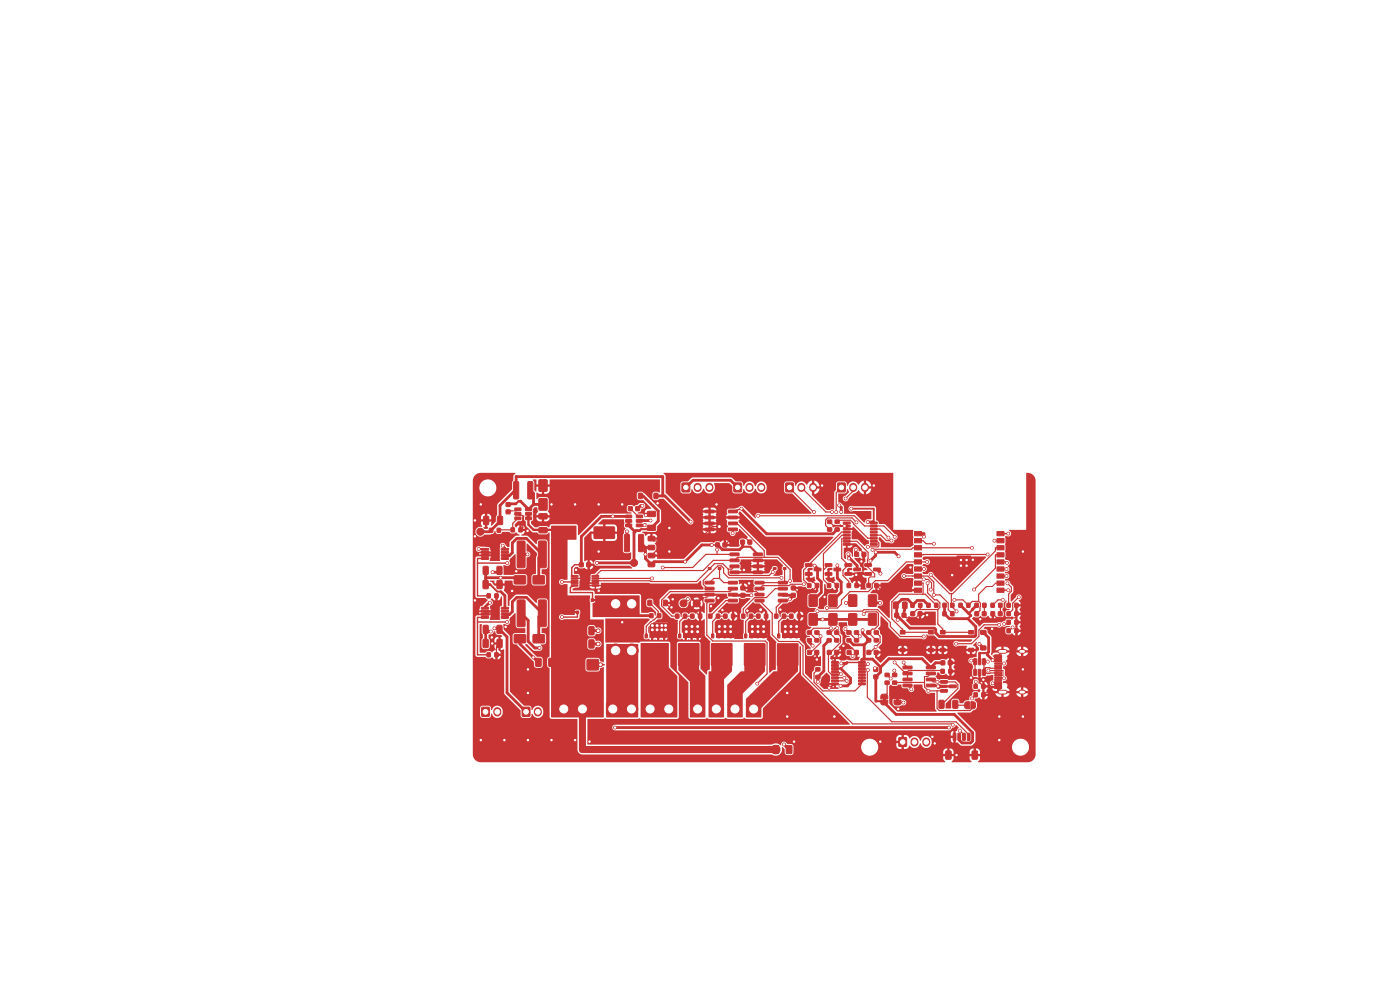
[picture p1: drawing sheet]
<svg xmlns="http://www.w3.org/2000/svg" width="297mm" height="210mm" viewBox="0 0 297 210" stroke-linecap="round" stroke-linejoin="round" font-family="sans-serif">
<g fill="#c83434">
<path d="M190.1 148.2h.6v.5h-.6z"/>
<path d="M121.6 129.7h.9v.4h-.9z"/>
<path d="M125.7 127.1h.9v.4h-.9z"/>
<path d="M187.3 148.2h.6v.5h-.6z"/>
</g>
<g fill="#c83434" stroke="#c83434" stroke-width=".21">
<path d="M203.4 128h.7v.8h-.7z"/>
<path d="M205.1 128h.7v.8h-.7z"/>
<path d="M213.6 128h.7v.8h-.7z"/>
<path d="M215.3 128h.7v.8h-.7z"/>
<path d="M181.3 135.5h.8v.7h-.8z"/>
<path d="M181.3 133.8h.8v.7h-.8z"/>
<path d="M196.6 128h.7v.8h-.7z"/>
<path d="M198.3 128h.7v.8h-.7z"/>
<path d="M109.8 127.3h1.4l.2 .1v5.3l-.2 .2-1.2 .1-.3-.2z"/>
<path d="M114.3 127.3h1.3l.3 .1v5.3l-.2 .2-1.3 .1-.2-.2z"/>
<path d="M178.9 110.8l1.4-.1 .1 .4h-1.4z"/>
<path d="M178.9 111.4h1.4l.1 .3-1.4 .1z"/>
<path d="M178.9 112.1l1.4-.1 .1 .4h-1.4z"/>
<path d="M178.9 112.7h1.4l.1 .3-1.4 .1z"/>
<path d="M178.9 113.4l1.4-.1 .1 .4h-1.4z"/>
<path d="M178.9 114h1.4l.1 .3-1.4 .1z"/>
<path d="M178.9 114.7l1.4-.1 .1 .4h-1.4z"/>
<path d="M178.9 115.3h1.4l.1 .3-1.4 .1z"/>
<path d="M184.7 115.3h1.3l.1 .3-1.4 .1z"/>
<path d="M184.7 114.7l1.3-.1 .1 .4h-1.4z"/>
<path d="M184.7 114h1.3l.1 .3-1.4 .1z"/>
<path d="M184.7 113.4l1.3-.1 .1 .4h-1.4z"/>
<path d="M184.7 112.7h1.3l.1 .3-1.4 .1z"/>
<path d="M184.7 112.1l1.3-.1 .1 .4h-1.4z"/>
<path d="M184.7 111.4h1.3l.1 .3-1.4 .1z"/>
<path d="M184.7 110.8l1.3-.1 .1 .4h-1.4z"/>
<path d="M179.7 135.5h.8v.7h-.8z"/>
<path d="M179.7 133.8h.8v.7h-.8z"/>
<path d="M189.8 130.1h.8v.8h-.8z"/>
<path d="M191.4 130.1h.8v.8h-.8z"/>
<path d="M102.5 123.2l.8-.1 .3 .2v1.4l-.2 .2h-.7l-.2-.2z"/>
<path d="M105.5 123.2l.8-.1 .2 .2 .1 1.4-.2 .2h-.8l-.2-.2z"/>
<path d="M118.3 149.1h2.6v2.6h-2.6z"/>
<path d="M102.5 135.7l.8-.1 .3 .2v1.4l-.2 .2h-.7l-.2-.2z"/>
<path d="M105.5 135.7l.8-.1 .2 .2 .1 1.4-.2 .2h-.8l-.2-.2z"/>
<path d="M137.4 111.5l1.5-.1 .2 .3v.7l-.2 .2-1.4-.1-.2-.2z"/>
<path d="M137.4 108.5h1.5l.2 .2v.7l-.2 .2h-1.4l-.2-.2z"/>
<path d="M157.1 114.6h.8v.8h-.8z"/>
<path d="M158.7 114.6h.8v.8h-.8z"/>
<path d="M175.9 130.2h1.6v2.4h-1.6z"/>
<path d="M175.9 126.2h1.6v2.4h-1.6z"/>
<path d="M211 145.5h1.5v.6h-1.5z"/>
<path d="M211 144.7h1.5v.6h-1.5z"/>
<path d="M211 143.6h1.5v.3h-1.5z"/>
<path d="M211 142.6h1.5v.3h-1.5z"/>
<path d="M211 142.1h1.5v.3h-1.5z"/>
<path d="M211 141.1h1.5v.3h-1.5z"/>
<path d="M211 139.8h1.5v.6h-1.5z"/>
<path d="M211 139h1.5v.6h-1.5z"/>
<path d="M211 140.6h1.5v.3h-1.5z"/>
<path d="M211 141.6h1.5v.3h-1.5z"/>
<path d="M211 143.1h1.5v.3h-1.5z"/>
<path d="M211 144.1h1.5v.3h-1.5z"/>
<path d="M103.3 138.5h.7v.8h-.7z"/>
<path d="M105 138.5h.7v.8h-.7z"/>
<path d="M183.5 119.6h1.3l.1 .5h-1.4z"/>
<path d="M183.5 121.5h1.3l.1 .5h-1.4z"/>
<path d="M185.3 120.5h1.4l.1 .5-1.4 .1z"/>
<path d="M189.6 148.6h1.5v.6l-.4 .3h-.7l-.3-.3z"/>
<path d="M189.8 147.4h1.2l.1 .3v.6h-1.5l.1-.6z"/>
<path d="M137.5 119.3h1.3l.1 .2v.6l-.2 .2-1.1-.1-.1-.2z"/>
<path d="M137.5 117.4h1.3l.1 .2v.6l-.2 .2-1.1-.1-.1-.2z"/>
<path d="M183.9 138h.8v.8h-.8z"/>
<path d="M185.5 138h.8v.8h-.8z"/>
<path d="M109.8 114.8h1.4l.2 .1v5.3l-.2 .2-1.2 .1-.3-.2z"/>
<path d="M114.3 114.8h1.3l.3 .1v5.3l-.2 .2-1.3 .1-.2-.2z"/>
<path d="M175.5 123.8h.7v.8h-.7z"/>
<path d="M177.2 123.8h.7v.8h-.7z"/>
<path d="M120.6 127l.9-.1 .2 .2v2.9l-.1 .3h-.8l-.3-.2z"/>
<path d="M122.2 129.6h.6v.6h-.6z"/>
<path d="M125.4 127h.6v.6h-.6z"/>
<path d="M126.5 127l.9-.1 .3 .2v2.9l-.2 .3h-.8l-.2-.2z"/>
<path d="M109.1 134.7h2.4v1.6h-2.4z"/>
<path d="M113.1 134.7h2.4v1.6h-2.4z"/>
<path d="M164.1 120.4h.5v.4h-.5z"/>
<path d="M166.2 120.4h.5v.4h-.5z"/>
<path d="M189.4 144.5h.8v.7h-.8z"/>
<path d="M189.4 142.8h.8v.7h-.8z"/>
<path d="M157.3 130.3h.7v.8h-.7z"/>
<path d="M159 130.3h.7v.8h-.7z"/>
<path d="M103.8 112.1h.7v.8h-.7z"/>
<path d="M105.5 112.1h.7v.8h-.7z"/>
<path d="M170.9 119.6h1.3l.1 .5h-1.4z"/>
<path d="M170.9 121.5h1.3l.1 .5h-1.4z"/>
<path d="M172.7 120.5h1.4l.1 .5-1.4 .1z"/>
<path d="M191 133.8h1v.7h-1z"/>
<path d="M197 133.8h1v.7h-1z"/>
<path d="M191 137.5h1v.8h-1z"/>
<path d="M197 137.5h1v.8h-1z"/>
<path d="M153.5 130.3h.7v.8h-.7z"/>
<path d="M155.2 130.3h.7v.8h-.7z"/>
<path d="M200 128h.7v.8h-.7z"/>
<path d="M201.7 128h.7v.8h-.7z"/>
<path d="M166.7 102.5h1.6v1.8h-1.6z"/>
<path d="M171.3 135.5h.8v.7h-.8z"/>
<path d="M171.3 133.8h.8v.7h-.8z"/>
<path d="M102.5 132.7l.8-.1 .3 .2v1.3l-.2 .3h-.7l-.2-.2z"/>
<path d="M105.5 132.7l.8-.1 .2 .2v1.3l-.1 .3h-.8l-.2-.2z"/>
<path d="M128.7 149.1h2.6v2.6h-2.6z"/>
<path d="M132.5 113.4h.8l.2 .1v3.3l-.1 .2-.7 .1-.2-.2z"/>
<path d="M135.5 113.4h.8l.2 .1 .1 3.3-.2 .2-.7 .1-.2-.2z"/>
<path d="M171.7 130.2h1.6v2.4h-1.6z"/>
<path d="M171.7 126.2h1.6v2.4h-1.6z"/>
<path d="M167.9 125.9h.8v.8h-.8z"/>
<path d="M167.9 124.3h.8v.8h-.8z"/>
<path d="M213.6 129.8h.7v.8h-.7z"/>
<path d="M215.3 129.8h.7v.8h-.7z"/>
<path d="M194 112.8h1.5v.9h-1.5z"/>
<path d="M194 114.3h1.5v.9h-1.5z"/>
<path d="M194 115.8h1.5v.9h-1.5z"/>
<path d="M194 117.3h1.5v.9h-1.5z"/>
<path d="M194 118.8h1.5v.9h-1.5z"/>
<path d="M194 120.3h1.5v.9h-1.5z"/>
<path d="M194 121.8h1.5v.9h-1.5z"/>
<path d="M194 123.3h1.5v.9h-1.5z"/>
<path d="M194 124.8h1.5v.9h-1.5z"/>
<path d="M211.5 124.8h1.5v.9h-1.5z"/>
<path d="M211.5 123.3h1.5v.9h-1.5z"/>
<path d="M211.5 121.8h1.5v.9h-1.5z"/>
<path d="M211.5 120.3h1.5v.9h-1.5z"/>
<path d="M211.5 118.8h1.5v.9h-1.5z"/>
<path d="M211.5 117.3h1.5v.9h-1.5z"/>
<path d="M211.5 115.8h1.5v.9h-1.5z"/>
<path d="M211.5 114.3h1.5v.9h-1.5z"/>
<path d="M211.5 112.8h1.5v.9h-1.5z"/>
<path d="M203 118h2.9v2.9h-2.9z"/>
<path d="M140.7 134.5l.4 .1v.7l-.4-.1z"/>
<path d="M139.4 134.5l.5 .1-.1 .7-.4-.1z"/>
<path d="M138.2 134.5l.4 .1-.1 .7-.4-.1z"/>
<path d="M136.9 134.5l.4 .1v.7l-.4-.1z"/>
<path d="M136.8 136.6h4.4v4.5h-4.4z"/>
<path d="M164.3 130.3h.7v.8h-.7z"/>
<path d="M166 130.3h.7v.8h-.7z"/>
<path d="M149.6 123.3h1.8l.1 .5-1.9 .1z"/>
<path d="M149.6 124.6h1.8l.1 .5-1.9 .1z"/>
<path d="M149.6 125.9l1.8-.1 .1 .5-1.9 .1z"/>
<path d="M149.6 127.1h1.8l.1 .5-1.9 .1z"/>
<path d="M154.5 127.1h1.9v.5l-1.8 .1z"/>
<path d="M154.5 125.9l1.9-.1v.5l-1.8 .1z"/>
<path d="M154.5 124.6h1.9v.5l-1.8 .1z"/>
<path d="M154.5 123.3h1.9v.5l-1.8 .1z"/>
<path d="M135.5 104.7h.7v1h-.7z"/>
<path d="M138.8 104.7h.7v1h-.7z"/>
<path d="M113.6 139.7l1-.1 .2 .2v1.3l-.1 .3h-.9l-.2-.2z"/>
<path d="M116.4 139.7l1-.1 .2 .2v1.3l-.1 .3h-.9l-.2-.2z"/>
<path d="M199.5 133.8h1v.7h-1z"/>
<path d="M205.5 133.8h1v.7h-1z"/>
<path d="M199.5 137.5h1v.8h-1z"/>
<path d="M205.5 137.5h1v.8h-1z"/>
<path d="M120.3 139.9h2.3v2.2h-2.3z"/>
<path d="M124.6 139.9h2.3v2.2h-2.3z"/>
<path d="M210.2 129.8h.8v.8h-.8z"/>
<path d="M211.8 129.8h.8v.8h-.8z"/>
<path d="M190.7 156.5h1.6v1.8h-1.6z"/>
<path d="M171.3 138h.8v.8h-.8z"/>
<path d="M172.9 138h.8v.8h-.8z"/>
<path d="M184.3 130.2h1.6v2.4h-1.6z"/>
<path d="M184.3 126.2h1.6v2.4h-1.6z"/>
<path d="M202.2 155.6h.6l-.1 1.5-.5-.1z"/>
<path d="M203.2 155.6h.6l-.1 1.5-.5-.1z"/>
<path d="M204.2 155.6h.6l-.1 1.5-.5-.1z"/>
<path d="M205.2 155.6h.6l-.1 1.5-.5-.1z"/>
<path d="M200.7 159.3h.8l.3 .1v1.4l-.2 .3h-.7l-.3-.2z"/>
<path d="M206.3 159.3h.8l.3 .1v1.4l-.2 .3h-.7l-.3-.2z"/>
<path d="M149.6 108.2h1.8l.1 .5-1.9 .1z"/>
<path d="M149.6 109.5h1.8l.1 .5-1.9 .1z"/>
<path d="M149.6 110.8l1.8-.1 .1 .5-1.9 .1z"/>
<path d="M149.6 112h1.8l.1 .5-1.9 .1z"/>
<path d="M154.5 112h1.9v.5l-1.8 .1z"/>
<path d="M154.5 110.8l1.9-.1v.5l-1.8 .1z"/>
<path d="M154.5 109.5h1.9v.5l-1.8 .1z"/>
<path d="M154.5 108.2h1.9v.5l-1.8 .1z"/>
<path d="M114.4 105.8h1.6v2.4h-1.6z"/>
<path d="M114.4 101.8h1.6v2.4h-1.6z"/>
<path d="M179.7 123.8h.7v.8h-.7z"/>
<path d="M181.4 123.8h.7v.8h-.7z"/>
<path d="M147.8 134.5l.4 .1v.7l-.4-.1z"/>
<path d="M146.5 134.5l.5 .1-.1 .7-.4-.1z"/>
<path d="M145.3 134.5l.4 .1-.1 .7-.4-.1z"/>
<path d="M144 134.5l.4 .1v.7l-.4-.1z"/>
<path d="M143.9 136.6h4.4v4.5h-4.4z"/>
<path d="M200 129.8h.7v.8h-.7z"/>
<path d="M201.7 129.8h.7v.8h-.7z"/>
<path d="M102.2 150.1h1.6v1.8h-1.6z"/>
<path d="M125.6 124.1h1.4v.2l-1.4 .1z"/>
<path d="M125.6 123.6h1.4v.2l-1.4 .1z"/>
<path d="M125.6 123.1h1.4v.2l-1.4 .1z"/>
<path d="M125.6 122.6h1.4v.2l-1.4 .1z"/>
<path d="M125.6 122.1h1.4v.2l-1.4 .1z"/>
<path d="M121.2 122.1h1.3l.1 .2-1.4 .1z"/>
<path d="M121.2 122.6h1.3l.1 .2-1.4 .1z"/>
<path d="M121.2 123.1h1.3l.1 .2-1.4 .1z"/>
<path d="M121.2 123.6h1.3l.1 .2-1.4 .1z"/>
<path d="M121.2 124.1h1.3l.1 .2-1.4 .1z"/>
<path d="M105.6 109.6l.8-.1 .2 .2v1.4l-.1 .2h-.7l-.3-.2z"/>
<path d="M102.6 109.6l.9-.1 .2 .2v1.4l-.2 .2h-.7l-.2-.2z"/>
<path d="M213.6 131.6h.7v.8h-.7z"/>
<path d="M215.3 131.6h.7v.8h-.7z"/>
<path d="M206.6 145.2h.7v.8h-.7z"/>
<path d="M208.3 145.2h.7v.8h-.7z"/>
<path d="M213.6 133.4h.7v.8h-.7z"/>
<path d="M215.3 133.4h.7v.8h-.7z"/>
<path d="M167.5 130.3h.7v.8h-.7z"/>
<path d="M169.2 130.3h.7v.8h-.7z"/>
<path d="M117.7 111.8h4.1l.2 .2v2.1l-.3 .2-3.9-.1-.2-.2z"/>
<path d="M126.1 111.8h4.1l.2 .2v2.1l-.3 .2-3.9-.1-.2-.2z"/>
<path d="M171.3 123.8h.7v.8h-.7z"/>
<path d="M173 123.8h.7v.8h-.7z"/>
<path d="M185.5 135.5h.8v.7h-.8z"/>
<path d="M185.5 133.8h.8v.7h-.8z"/>
<path d="M210.2 128h.7v.8h-.7z"/>
<path d="M211.9 128h.7v.8h-.7z"/>
<path d="M175.5 138h.8v.8h-.8z"/>
<path d="M177.1 138h.8v.8h-.8z"/>
<path d="M109 102.2h.8l.2 .1 .1 3.3-.2 .2-.7 .1-.2-.2z"/>
<path d="M112 102.2h.8l.2 .1 .1 3.3-.2 .2-.7 .1-.2-.2z"/>
<path d="M175.6 112h.8v.7h-.8z"/>
<path d="M175.6 110.3h.8v.7h-.8z"/>
<path d="M132.7 109.3h1.2l.1 .5h-1.2z"/>
<path d="M132.7 110.2h1.2l.1 .5-1.2 .1z"/>
<path d="M132.7 111.2h1.2l.1 .5h-1.2z"/>
<path d="M135 111.2h1.2l.1 .5h-1.2z"/>
<path d="M135 110.2h1.2l.1 .5-1.2 .1z"/>
<path d="M135 109.3h1.2l.1 .5h-1.2z"/>
<path d="M177.7 102.5h1.6v1.8h-1.6z"/>
<path d="M189.6 127.7h.7l.2 .1 .1 1.1-.2 .2h-.6l-.2-.1z"/>
<path d="M191.5 127.7h.7l.2 .1 .1 1.1-.2 .2h-.6l-.2-.1z"/>
<path d="M122.9 119.4h.8v.8h-.8z"/>
<path d="M124.5 119.4h.8v.8h-.8z"/>
<path d="M179.3 119.6h1.3l.1 .5h-1.4z"/>
<path d="M179.3 121.5h1.3l.1 .5h-1.4z"/>
<path d="M181.1 120.5h1.4l.1 .5-1.4 .1z"/>
<path d="M137.5 127.4h.7v1h-.7z"/>
<path d="M140.8 127.4h.7v1h-.7z"/>
<path d="M206.6 142l.5 .1v1.2l-.5-.1z"/>
<path d="M207.5 142l.6 .1-.1 1.2-.5-.1z"/>
<path d="M208.5 142l.5 .1v1.2l-.5-.1z"/>
<path d="M208.5 139.7l.5 .1v1.2l-.5-.1z"/>
<path d="M207.5 139.7l.6 .1-.1 1.2-.5-.1z"/>
<path d="M206.6 139.7l.5 .1v1.2l-.5-.1z"/>
<path d="M173.1 143.3h.8v.7h-.8z"/>
<path d="M173.1 141.6h.8v.7h-.8z"/>
<path d="M103.3 126h.7v.8h-.7z"/>
<path d="M105 126h.7v.8h-.7z"/>
<path d="M143.3 130.3h.7v.8h-.7z"/>
<path d="M145 130.3h.7v.8h-.7z"/>
<path d="M144.7 102.5h1.6v1.8h-1.6z"/>
<path d="M133.3 107.5h.8v.8h-.8z"/>
<path d="M134.9 107.5h.8v.8h-.8z"/>
<path d="M177.2 112h.8v.7h-.8z"/>
<path d="M177.2 110.3h.8v.7h-.8z"/>
<path d="M151.8 115.2h.8v.8h-.8z"/>
<path d="M153.4 115.2h.8v.8h-.8z"/>
<path d="M199.6 142h.7v.8h-.7z"/>
<path d="M201.3 142h.7v.8h-.7z"/>
<path d="M161.8 134.5l.4 .1v.7l-.4-.1z"/>
<path d="M160.5 134.5l.5 .1-.1 .7-.4-.1z"/>
<path d="M159.3 134.5l.4 .1-.1 .7-.4-.1z"/>
<path d="M158 134.5l.4 .1v.7l-.4-.1z"/>
<path d="M157.9 136.6h4.4v4.5h-4.4z"/>
<path d="M102.5 120.2l.8-.1 .3 .2v1.3l-.2 .3h-.7l-.2-.2z"/>
<path d="M105.5 120.2l.8-.1 .2 .2v1.3l-.1 .3h-.8l-.2-.2z"/>
<path d="M177.1 135.5h.8v.7h-.8z"/>
<path d="M177.1 133.8h.8v.7h-.8z"/>
<path d="M155.7 102.5h1.6v1.8h-1.6z"/>
<path d="M160.2 123.3h1.8l.1 .5-1.9 .1z"/>
<path d="M160.2 124.6h1.8l.1 .5-1.9 .1z"/>
<path d="M160.2 125.9l1.8-.1 .1 .5-1.9 .1z"/>
<path d="M160.2 127.1h1.8l.1 .5-1.9 .1z"/>
<path d="M165.1 127.1h1.9v.5l-1.8 .1z"/>
<path d="M165.1 125.9l1.9-.1v.5l-1.8 .1z"/>
<path d="M165.1 124.6h1.9v.5l-1.8 .1z"/>
<path d="M165.1 123.3h1.9v.5l-1.8 .1z"/>
<path d="M175.5 135.5h.8v.7h-.8z"/>
<path d="M175.5 133.8h.8v.7h-.8z"/>
<path d="M208.1 137.1h1v.7h-1z"/>
<path d="M208.1 133.8h1v.7h-1z"/>
<path d="M181.3 117.2h.8v.8h-.8z"/>
<path d="M182.9 117.2h.8v.8h-.8z"/>
<path d="M183.9 123.8h.7v.8h-.7z"/>
<path d="M185.6 123.8h.7v.8h-.7z"/>
<path d="M179.7 138h.8v.8h-.8z"/>
<path d="M181.3 138h.8v.8h-.8z"/>
<path d="M154.9 117.3h1.8l.1 .5-1.9 .1z"/>
<path d="M154.9 118.6h1.8l.1 .5-1.9 .1z"/>
<path d="M154.9 119.9l1.8-.1 .1 .5-1.9 .1z"/>
<path d="M154.9 121.1h1.8l.1 .5-1.9 .1z"/>
<path d="M159.8 121.1h1.9v.5l-1.8 .1z"/>
<path d="M159.8 119.9l1.9-.1v.5l-1.8 .1z"/>
<path d="M159.8 118.6h1.9v.5l-1.8 .1z"/>
<path d="M159.8 117.3h1.9v.5l-1.8 .1z"/>
<path d="M168.8 134.5l.4 .1v.7l-.4-.1z"/>
<path d="M167.5 134.5l.5 .1-.1 .7-.4-.1z"/>
<path d="M166.3 134.5l.4 .1-.1 .7-.4-.1z"/>
<path d="M165 134.5l.4 .1v.7l-.4-.1z"/>
<path d="M164.9 136.6h4.4v4.5h-4.4z"/>
<path d="M180.1 130.2h1.6v2.4h-1.6z"/>
<path d="M180.1 126.2h1.6v2.4h-1.6z"/>
<path d="M137.5 115.7h1.3l.1 .2v.6l-.2 .2-1.1-.1-.1-.2z"/>
<path d="M137.5 113.8h1.3l.1 .2v.6l-.2 .2-1.1-.1-.1-.2z"/>
<path d="M172.9 135.5h.8v.7h-.8z"/>
<path d="M172.9 133.8h.8v.7h-.8z"/>
<path d="M122 133l.8-.1 .3 .2v1.4l-.2 .2h-.7l-.2-.2z"/>
<path d="M125 133l.8-.1 .2 .2v1.4l-.1 .2h-.8l-.2-.2z"/>
<path d="M206.6 147h.7v.8h-.7z"/>
<path d="M208.3 147h.7v.8h-.7z"/>
<path d="M199.6 140.2h.8v.8h-.8z"/>
<path d="M201.2 140.2h.8v.8h-.8z"/>
<path d="M183.9 135.5h.8v.7h-.8z"/>
<path d="M183.9 133.8h.8v.7h-.8z"/>
<path d="M160.5 130.3h.7v.8h-.7z"/>
<path d="M162.2 130.3h.7v.8h-.7z"/>
<path d="M187.8 144.5h.8v.7h-.8z"/>
<path d="M187.8 142.8h.8v.7h-.8z"/>
<path d="M185.4 143.2h.8v.8h-.8z"/>
<path d="M185.4 141.6h.8v.8h-.8z"/>
<path d="M206.8 128h.7v.8h-.7z"/>
<path d="M208.5 128h.7v.8h-.7z"/>
<path d="M109.2 107.8h1.2l.1 .5h-1.2z"/>
<path d="M109.2 108.7h1.2l.1 .5-1.2 .1z"/>
<path d="M109.2 109.7h1.2l.1 .5h-1.2z"/>
<path d="M111.5 109.7h1.2l.1 .5h-1.2z"/>
<path d="M111.5 108.7h1.2l.1 .5-1.2 .1z"/>
<path d="M111.5 107.8h1.2l.1 .5h-1.2z"/>
<path d="M204.8 149l.3-.1h.6v1.5l-.6-.1-.3-.1z"/>
<path d="M206 148.9h.6l.3 .3v.7l-.3 .4-.6 .1z"/>
<path d="M114.4 112l1.5-.1 .2 .3v.7l-.3 .2-1.3-.1-.2-.2z"/>
<path d="M114.4 109h1.5l.2 .2v.7l-.3 .2h-1.3l-.2-.2z"/>
<path d="M154.8 134.5l.4 .1v.7l-.4-.1z"/>
<path d="M153.5 134.5l.5 .1-.1 .7-.4-.1z"/>
<path d="M152.3 134.5l.4 .1-.1 .7-.4-.1z"/>
<path d="M151 134.5l.4 .1v.7l-.4-.1z"/>
<path d="M150.9 136.6h4.4v4.5h-4.4z"/>
<path d="M137.8 130.2h.7v.8h-.7z"/>
<path d="M139.5 130.2h.7v.8h-.7z"/>
<path d="M199.2 148.6l.8-.1 .3 .2v1.3l-.2 .3h-.7l-.2-.2z"/>
<path d="M202.2 148.6l.8-.1 .2 .2v1.3l-.1 .3h-.8l-.2-.2z"/>
<path d="M146.5 130.3h.7v.8h-.7z"/>
<path d="M148.2 130.3h.7v.8h-.7z"/>
<path d="M102.1 116.4l1.5-.1 .1 .3-1.5 .1z"/>
<path d="M102.1 117h1.5l.1 .3-1.5 .1z"/>
<path d="M102.1 117.7l1.5-.1 .1 .3-1.5 .1z"/>
<path d="M102.1 118.3h1.5l.1 .3-1.5 .1z"/>
<path d="M106.4 118.3h1.4l.1 .3-1.5 .1z"/>
<path d="M106.4 117.7l1.4-.1 .1 .3-1.5 .1z"/>
<path d="M106.4 117h1.4l.1 .3-1.5 .1z"/>
<path d="M106.4 116.4l1.4-.1 .1 .3-1.5 .1z"/>
<path d="M104.3 116.6h1.5v1.8h-1.5z"/>
<path d="M164 158.2l1-.1 .2 .2v1.3l-.1 .3h-.9l-.2-.2z"/>
<path d="M166.8 158.2l1-.1 .2 .2v1.3l-.1 .3h-.9l-.2-.2z"/>
<path d="M122 135.8l.8-.1 .3 .2v1.4l-.2 .2h-.7l-.2-.2z"/>
<path d="M125 135.8l.8-.1 .2 .2v1.4l-.1 .2h-.8l-.2-.2z"/>
<path d="M199.6 144.4h1.3l.1 .5h-1.4z"/>
<path d="M199.6 146.3h1.3l.1 .5h-1.4z"/>
<path d="M201.4 145.3h1.4l.1 .5-1.4 .1z"/>
<path d="M108.4 112h.7v.8h-.7z"/>
<path d="M110.1 112h.7v.8h-.7z"/>
<path d="M109.1 122.2h2.4v1.6h-2.4z"/>
<path d="M113.1 122.2h2.4v1.6h-2.4z"/>
<path d="M193.2 129.8h.8v.8h-.8z"/>
<path d="M194.8 129.8h.8v.8h-.8z"/>
<path d="M102.1 128.9l1.5-.1 .1 .3-1.5 .1z"/>
<path d="M102.1 129.5h1.5l.1 .3-1.5 .1z"/>
<path d="M102.1 130.2l1.5-.1 .1 .3-1.5 .1z"/>
<path d="M102.1 130.8h1.5l.1 .3-1.5 .1z"/>
<path d="M106.4 130.8h1.4l.1 .3-1.5 .1z"/>
<path d="M106.4 130.2l1.4-.1 .1 .3-1.5 .1z"/>
<path d="M106.4 129.5h1.4l.1 .3-1.5 .1z"/>
<path d="M106.4 128.9l1.4-.1 .1 .3-1.5 .1z"/>
<path d="M104.3 129.1h1.5v1.8h-1.5z"/>
<path d="M107.4 108.2h.8v.8h-.8z"/>
<path d="M107.4 106.6h.8v.8h-.8z"/>
<path d="M146.7 149.1h2.6v2.6h-2.6z"/>
<path d="M150.3 130.3h.7v.8h-.7z"/>
<path d="M152 130.3h.7v.8h-.7z"/>
<path d="M206.8 129.8h.8v.8h-.8z"/>
<path d="M208.4 129.8h.8v.8h-.8z"/>
<path d="M186.8 148.6h1.6l-.1 .6-.4 .3h-.7l-.3-.3z"/>
<path d="M187 147.4h1.2l.1 .3 .1 .6h-1.6l.1-.6z"/>
<path d="M176.4 140.4l1.4-.1 .1 .4h-1.4z"/>
<path d="M176.4 141h1.4l.1 .3-1.4 .1z"/>
<path d="M176.4 141.7l1.4-.1 .1 .4h-1.4z"/>
<path d="M176.4 142.3h1.4l.1 .3-1.4 .1z"/>
<path d="M176.4 143l1.4-.1 .1 .4h-1.4z"/>
<path d="M176.4 143.6h1.4l.1 .3-1.4 .1z"/>
<path d="M176.4 144.3l1.4-.1 .1 .4h-1.4z"/>
<path d="M176.4 144.9h1.4l.1 .3-1.4 .1z"/>
<path d="M182.2 144.9h1.3l.1 .3-1.4 .1z"/>
<path d="M182.2 144.3l1.3-.1 .1 .4h-1.4z"/>
<path d="M182.2 143.6h1.3l.1 .3-1.4 .1z"/>
<path d="M182.2 143l1.3-.1 .1 .4h-1.4z"/>
<path d="M182.2 142.3h1.3l.1 .3-1.4 .1z"/>
<path d="M182.2 141.7l1.3-.1 .1 .4h-1.4z"/>
<path d="M182.2 141h1.3l.1 .3-1.4 .1z"/>
<path d="M182.2 140.4l1.3-.1 .1 .4h-1.4z"/>
<path d="M191.6 141.3h1.8l.1 .5-1.9 .1z"/>
<path d="M191.6 142.6h1.8l.1 .5-1.9 .1z"/>
<path d="M191.6 143.9l1.8-.1 .1 .5-1.9 .1z"/>
<path d="M191.6 145.1h1.8l.1 .5-1.9 .1z"/>
<path d="M196.5 145.1h1.9v.5l-1.8 .1z"/>
<path d="M196.5 143.9l1.9-.1v.5l-1.8 .1z"/>
<path d="M196.5 142.6h1.9v.5l-1.8 .1z"/>
<path d="M196.5 141.3h1.9v.5l-1.8 .1z"/>
<path d="M150.3 120.4h.5v.4h-.5z"/>
<path d="M152.4 120.4h.5v.4h-.5z"/>
<path d="M110.8 150.1h1.6v1.8h-1.6z"/>
<path d="M157.2 125.9h.8v.8h-.8z"/>
<path d="M157.2 124.3h.8v.8h-.8z"/>
<path d="M175.1 119.6h1.3l.1 .5h-1.4z"/>
<path d="M175.1 121.5h1.3l.1 .5h-1.4z"/>
<path d="M176.9 120.5h1.4l.1 .5-1.4 .1z"/>
<path d="M193.2 128h.7v.8h-.7z"/>
<path d="M194.9 128h.7v.8h-.7z"/>
<circle cx="123.6" cy="150.4" r="1.35"/>
<circle cx="134" cy="150.4" r="1.35"/>
<circle cx="137.9" cy="150.4" r="1.35"/>
<circle cx="141.9" cy="150.4" r="1.35"/>
<circle cx="147.8" cy="128" r=".75"/>
<circle cx="203.9" cy="118.8" r=".3"/>
<circle cx="203.9" cy="120" r=".3"/>
<circle cx="205.1" cy="118.8" r=".3"/>
<circle cx="205.1" cy="120" r=".3"/>
<circle cx="101.9" cy="112.8" r=".75"/>
<circle cx="118.2" cy="133" r=".75"/>
<circle cx="130.6" cy="138" r="1.39"/>
<circle cx="134" cy="138" r="1.39"/>
<circle cx="130.6" cy="128.1" r="1.39"/>
<circle cx="134" cy="128.1" r="1.39"/>
<circle cx="134.5" cy="119.4" r=".75"/>
<circle cx="152" cy="150.4" r="1.35"/>
<circle cx="155.9" cy="150.4" r="1.35"/>
<circle cx="159.9" cy="150.4" r="1.35"/>
<circle cx="145" cy="128" r=".75"/>
<circle cx="119.2" cy="130.9" r=".3"/>
<circle cx="119.2" cy="123.5" r=".3"/>
<circle cx="160.8" cy="132.9" r=".4"/>
<circle cx="127" cy="107" r=".3"/>
<circle cx="142.7" cy="127.1" r=".3"/>
<circle cx="166.6" cy="132.9" r=".4"/>
<circle cx="153.8" cy="134" r=".4"/>
<circle cx="217" cy="117" r=".3"/>
<circle cx="175.9" cy="145.9" r=".3"/>
<circle cx="179.2" cy="111.6" r=".3"/>
<circle cx="152.6" cy="134" r=".4"/>
<circle cx="159.6" cy="134" r=".4"/>
<circle cx="145.6" cy="134" r=".4"/>
<circle cx="155" cy="132.9" r=".4"/>
<circle cx="152.4" cy="126.9" r=".3"/>
<circle cx="158.6" cy="129.5" r=".3"/>
<circle cx="166.6" cy="134" r=".4"/>
<circle cx="100.8" cy="110.4" r=".3"/>
<circle cx="138.4" cy="132.7" r=".4"/>
<circle cx="100.8" cy="113.8" r=".3"/>
<circle cx="202.9" cy="160.2" r=".3"/>
<circle cx="102" cy="107" r=".3"/>
<circle cx="155" cy="134" r=".4"/>
<circle cx="174.9" cy="126.6" r=".3"/>
<circle cx="150.8" cy="128.6" r=".3"/>
<circle cx="112" cy="142" r=".3"/>
<circle cx="196.7" cy="130.5" r=".3"/>
<circle cx="178.9" cy="137" r=".3"/>
<circle cx="206" cy="143.7" r=".3"/>
<circle cx="217" cy="142" r=".3"/>
<circle cx="148" cy="134" r=".4"/>
<circle cx="152.6" cy="111.7" r=".4"/>
<circle cx="174.4" cy="103" r=".3"/>
<circle cx="146.8" cy="132.9" r=".4"/>
<circle cx="132" cy="107" r=".3"/>
<circle cx="152" cy="107" r=".3"/>
<circle cx="112" cy="157" r=".3"/>
<circle cx="104.3" cy="135.2" r=".3"/>
<circle cx="202" cy="122" r=".3"/>
<circle cx="127" cy="117" r=".3"/>
<circle cx="212" cy="157" r=".3"/>
<circle cx="186.7" cy="157.3" r=".3"/>
<circle cx="193.2" cy="120.4" r=".3"/>
<circle cx="146.8" cy="134" r=".4"/>
<circle cx="142" cy="117" r=".3"/>
<circle cx="142" cy="112" r=".3"/>
<circle cx="148" cy="132.9" r=".4"/>
<circle cx="212" cy="152" r=".3"/>
<circle cx="162" cy="132.9" r=".4"/>
<circle cx="157.8" cy="120.9" r=".3"/>
<circle cx="125.1" cy="157.3" r=".3"/>
<circle cx="173.3" cy="139.9" r=".3"/>
<circle cx="139.5" cy="106.8" r=".3"/>
<circle cx="107" cy="157" r=".3"/>
<circle cx="169" cy="132.9" r=".4"/>
<circle cx="185.4" cy="103" r=".3"/>
<circle cx="153.8" cy="132.9" r=".4"/>
<circle cx="107.3" cy="133" r=".3"/>
<circle cx="198.3" cy="157.7" r=".3"/>
<circle cx="126.9" cy="136.6" r=".4"/>
<circle cx="112" cy="147" r=".3"/>
<circle cx="182.7" cy="119.1" r=".3"/>
<circle cx="141.2" cy="133.6" r=".4"/>
<circle cx="108.6" cy="125.4" r=".3"/>
<circle cx="162" cy="134" r=".4"/>
<circle cx="167.8" cy="134" r=".4"/>
<circle cx="185.6" cy="141.8" r=".3"/>
<circle cx="167.8" cy="132.9" r=".4"/>
<circle cx="122" cy="157" r=".3"/>
<circle cx="139.4" cy="133.6" r=".4"/>
<circle cx="142.5" cy="128.8" r=".3"/>
<circle cx="117" cy="157" r=".3"/>
<circle cx="152.6" cy="132.9" r=".4"/>
<circle cx="138.4" cy="133.6" r=".4"/>
<circle cx="127.4" cy="141" r=".4"/>
<circle cx="127" cy="125.3" r=".3"/>
<circle cx="197.8" cy="156.3" r=".3"/>
<circle cx="167" cy="152" r=".3"/>
<circle cx="126.9" cy="133.8" r=".4"/>
<circle cx="132" cy="132" r=".3"/>
<circle cx="111.9" cy="112.6" r=".3"/>
<circle cx="208.6" cy="144.2" r=".3"/>
<circle cx="165.6" cy="129.3" r=".3"/>
<circle cx="168.5" cy="157.3" r=".3"/>
<circle cx="122.2" cy="120.9" r=".3"/>
<circle cx="137" cy="109.3" r=".3"/>
<circle cx="158.9" cy="123.8" r=".3"/>
<circle cx="160.8" cy="134" r=".4"/>
<circle cx="100.8" cy="127.4" r=".3"/>
<circle cx="167" cy="147" r=".3"/>
<circle cx="109.5" cy="121.2" r=".3"/>
<circle cx="136.8" cy="111.4" r=".3"/>
<circle cx="153.3" cy="129.4" r=".3"/>
<circle cx="145.6" cy="132.9" r=".4"/>
<circle cx="141.2" cy="132.7" r=".4"/>
<circle cx="206.4" cy="118.7" r=".3"/>
<circle cx="190.6" cy="150.4" r=".3"/>
<circle cx="104.4" cy="136.5" r=".3"/>
<circle cx="139.4" cy="132.7" r=".4"/>
<circle cx="210.5" cy="133.4" r=".3"/>
<circle cx="181.6" cy="121.9" r=".3"/>
<circle cx="140.4" cy="132.7" r=".4"/>
<circle cx="159.6" cy="132.9" r=".4"/>
<circle cx="169" cy="134" r=".4"/>
<circle cx="122" cy="107" r=".3"/>
<circle cx="177" cy="152" r=".3"/>
<circle cx="217" cy="152" r=".3"/>
<circle cx="117" cy="107" r=".3"/>
<circle cx="161.4" cy="129.3" r=".4"/>
<circle cx="208" cy="131.3" r=".3"/>
<circle cx="140.4" cy="133.6" r=".4"/>
<circle cx="199" cy="145.6" r=".3"/>
<circle cx="102" cy="157" r=".3"/>
<circle cx="163.9" cy="121.3" r=".3"/>
<circle cx="196" cy="135" r=".3"/>
<circle cx="202.5" cy="127.3" r=".3"/>
<circle cx="173.4" cy="129.6" r=".3"/>
<circle cx="202.9" cy="129.7" r=".3"/>
<circle cx="152.1" cy="116.6" r=".3"/>
<circle cx="160.8" cy="109.4" r=".3"/>
<circle cx="138.3" cy="122.7" r=".3"/>
<circle cx="155.4" cy="113.1" r=".3"/>
<circle cx="140.6" cy="120.4" r=".3"/>
<circle cx="184.1" cy="140.9" r=".3"/>
<circle cx="197.5" cy="121.9" r=".3"/>
<circle cx="203.6" cy="155" r=".3"/>
<circle cx="189.8" cy="113.9" r=".3"/>
<circle cx="167.6" cy="123.2" r=".3"/>
<circle cx="191.8" cy="122.2" r=".3"/>
<circle cx="184.1" cy="142.1" r=".3"/>
<circle cx="198.1" cy="126.2" r=".3"/>
<circle cx="188.5" cy="114" r=".3"/>
<circle cx="178.3" cy="145.5" r=".3"/>
<circle cx="184.1" cy="110.7" r=".3"/>
<circle cx="180.6" cy="107.9" r=".3"/>
<circle cx="172.4" cy="137" r=".3"/>
<circle cx="185.8" cy="117.1" r=".3"/>
<circle cx="190.6" cy="118" r=".3"/>
<circle cx="190.4" cy="131.5" r=".3"/>
<circle cx="151" cy="115.6" r=".3"/>
<circle cx="136.9" cy="117.6" r=".3"/>
<circle cx="157.3" cy="107.9" r=".3"/>
<circle cx="130" cy="109.5" r=".3"/>
<circle cx="183" cy="133.7" r=".3"/>
<circle cx="145.9" cy="127.1" r=".3"/>
<circle cx="196" cy="113.9" r=".3"/>
<circle cx="181.6" cy="116.6" r=".3"/>
<circle cx="173.5" cy="144.6" r=".3"/>
<circle cx="178.5" cy="140.7" r=".3"/>
<circle cx="145.3" cy="119.2" r=".3"/>
<circle cx="184.7" cy="119" r=".3"/>
<circle cx="167.6" cy="127.1" r=".3"/>
<circle cx="159.4" cy="126.3" r=".3"/>
<circle cx="146.5" cy="110.7" r=".3"/>
<circle cx="106.2" cy="122.5" r=".3"/>
<circle cx="106.7" cy="115.8" r=".3"/>
<circle cx="104.1" cy="134" r=".3"/>
<circle cx="113.2" cy="139.5" r=".3"/>
<circle cx="104.5" cy="121.4" r=".3"/>
<circle cx="101.5" cy="116.5" r=".3"/>
<circle cx="111.9" cy="117.6" r=".3"/>
<circle cx="104.9" cy="133.3" r=".3"/>
<circle cx="104" cy="127.9" r=".3"/>
<circle cx="114.5" cy="137.5" r=".3"/>
<circle cx="213.9" cy="113.2" r=".3"/>
<circle cx="107.6" cy="119.4" r=".3"/>
<circle cx="213.9" cy="125.2" r=".3"/>
<circle cx="107.6" cy="131.9" r=".3"/>
<circle cx="165.8" cy="122.6" r=".3"/>
<circle cx="213.7" cy="123.7" r=".3"/>
<circle cx="206.2" cy="116.2" r=".3"/>
<circle cx="185.1" cy="116.6" r=".3"/>
<circle cx="209.5" cy="117.6" r=".3"/>
<circle cx="216.1" cy="126.7" r=".3"/>
<circle cx="212" cy="132.5" r=".3"/>
<circle cx="202.8" cy="136.5" r=".3"/>
<circle cx="160.6" cy="145" r=".3"/>
<circle cx="213" cy="132.4" r=".3"/>
<circle cx="170.5" cy="123.9" r=".3"/>
<circle cx="196.7" cy="119.2" r=".3"/>
<circle cx="175.4" cy="129" r=".3"/>
<circle cx="214.8" cy="133.1" r=".3"/>
<circle cx="202.1" cy="153.8" r=".3"/>
<circle cx="196" cy="120.7" r=".3"/>
<circle cx="198.1" cy="115.3" r=".3"/>
<circle cx="196.8" cy="123.7" r=".3"/>
<circle cx="213.5" cy="122.2" r=".3"/>
<circle cx="212.7" cy="127.3" r=".3"/>
<circle cx="213.5" cy="120.7" r=".3"/>
<circle cx="206" cy="140.1" r=".3"/>
<circle cx="209.7" cy="142.2" r=".3"/>
<circle cx="213.6" cy="119.4" r=".3"/>
<circle cx="209.6" cy="140.4" r=".3"/>
<circle cx="206.6" cy="125.1" r=".3"/>
<circle cx="191.7" cy="140.5" r=".3"/>
<circle cx="193.3" cy="146.2" r=".3"/>
<circle cx="211" cy="114.7" r=".3"/>
<circle cx="210.6" cy="140.1" r=".3"/>
<circle cx="210.6" cy="144.9" r=".3"/>
<circle cx="207" cy="144.6" r=".3"/>
<circle cx="213" cy="143.9" r=".3"/>
<circle cx="213" cy="140.8" r=".3"/>
<circle cx="206.2" cy="148.2" r=".3"/>
<circle cx="207.8" cy="136.6" r=".3"/>
<circle cx="130.5" cy="154.3" r=".3"/>
<circle cx="201.3" cy="154.3" r=".3"/>
<circle cx="126.6" cy="119.4" r=".3"/>
<circle cx="136.3" cy="107.3" r=".3"/>
<circle cx="133" cy="112.7" r=".3"/>
<circle cx="138" cy="110.4" r=".3"/>
<circle cx="181.7" cy="110.8" r=".3"/>
<circle cx="184.1" cy="116" r=".3"/>
<circle cx="189.8" cy="140.5" r=".3"/>
<circle cx="197.5" cy="125.1" r=".3"/>
<circle cx="196" cy="122.9" r=".3"/>
<circle cx="189.1" cy="114.7" r=".3"/>
<circle cx="174.5" cy="131.4" r=".3"/>
<circle cx="166.3" cy="157.9" r=".3"/>
<circle cx="172.8" cy="120" r=".3"/>
<circle cx="177.6" cy="119.9" r=".3"/>
<circle cx="178" cy="107.2" r=".3"/>
<circle cx="180.1" cy="118.5" r=".3"/>
<circle cx="180" cy="117.6" r=".3"/>
<circle cx="179.5" cy="127.9" r=".3"/>
<circle cx="178.5" cy="108.6" r=".3"/>
<circle cx="186.7" cy="127.9" r=".3"/>
<circle cx="186.8" cy="121.7" r=".3"/>
<circle cx="174.1" cy="135" r=".3"/>
<circle cx="178.4" cy="143" r=".3"/>
<circle cx="179.1" cy="143.8" r=".3"/>
<circle cx="180.9" cy="139.2" r=".3"/>
<circle cx="182.4" cy="135" r=".3"/>
<circle cx="185.8" cy="137.2" r=".3"/>
<circle cx="179.6" cy="144.4" r=".3"/>
<circle cx="176.3" cy="133.3" r=".3"/>
<circle cx="172.7" cy="108.6" r=".3"/>
<circle cx="176.5" cy="108.6" r=".3"/>
<circle cx="177.6" cy="133.2" r=".3"/>
<circle cx="179.4" cy="133.4" r=".3"/>
<circle cx="177.4" cy="108.6" r=".3"/>
<circle cx="179.4" cy="105.8" r=".3"/>
<circle cx="183.2" cy="130.3" r=".3"/>
<circle cx="189" cy="143.9" r=".3"/>
<circle cx="198.9" cy="144.7" r=".3"/>
<circle cx="197" cy="146.6" r=".3"/>
<circle cx="189.7" cy="142.2" r=".3"/>
<circle cx="191.7" cy="149" r=".3"/>
</g>
<path d="M212.1 138.2h1.1M216.5 138.2h.6M212.1 146.8h1.1M216.5 146.8h.6" fill="none" stroke="#c83434" stroke-width="1"/>
<path d="M148 103.3v.2M150.5 103.3v.2M159 103.3v.2M161.5 103.3v.2M170 103.3v.2M172.5 103.3v.2M181 103.3v.2M183.5 103.3v.2M105.5 150.9v.3M114.1 150.9v.3M194 157.3v.2M196.5 157.3v.2" fill="none" stroke="#c83434" stroke-width="1.7"/>
<g fill="none" stroke="#c83434" stroke-width=".6">
<path d="M107.1 118.5v-.6h1l.6-.6v-2.1l.9-1h2.1l3.4 3.4-.8 .8v4.6M107.1 118.5h.1M109.5 106.9h-1.5l-.2 .1M110.3 106.3l1.8 1.8M110.5 117.6h1.4M112.1 108.1h.1M112.1 109v1M112.5 104l.7 .7v2.3M113.2 107l-1.1 1.1M113.2 107h2M133 112.7v2.5M133.4 110.5v1l1.3 1.3"/>
<path d="M133.4 110.5h.1M133.4 109.6h-5.8l-4.3 4.2v6M135.6 110.5h.1M135.7 112.6h-.8l-.4 .4v6.4h-7.9M135.9 105.2h.5l3.2 3.2v2.1l-1.4 1.5v.3M136 115.2h.1M136 115.2l.9 1M136.3 107.3h-.4l-.6 .6M136.9 116.2h1.3M138 110.4l-2.4 .1M139.1 105.2h1.9l5.5 5.5M140.6 105.2v-4.1h-31.1v2.9h-.2l-3.2 3.2v3.4l-2.2 2.2h-2"/>
<path d="M145.5 103.4l1.5-1.5h8l1.5 1.5M151 115.6h-2.1l-3.6 3.6h-6.5l-.6 .6-1.3-1.3v-2.3M155.5 108.5h.1M157.3 107.9l5.3 5.3h14.1l.9-.9M157.5 115v1l-.6 .6h-3.7l-1-1M172.8 120l.6 .6v2l.8 .8v2.3l-1.7 1.7M177.6 119.9v2.7l.8 .9v2.2l-1.7 1.7M178 107.2l.5 .4v1M180 117.6l.1 .9h.2l1.5 1.5v.8M181.6 116.6v.8l.1 .2M185.1 110.7h-1M185.2 110.8h.2"/>
<path d="M190.6 118l-.8-.9h-4v.7l-1.1 1.2M194.7 113.2h1.3v.7M103 133.5h.1M103 121h.1M103 121v3h1M103 133.5v3M103 133.5l.5 .5h.6M103 122.6h6.8l.5 .4M103.9 127.9l-1 .9M104.9 133.3h.8l.3 .2M106 121h.1M106 121l-.4 .4h-1.1"/>
<path d="M106 133.5h.1M106 133.5l1.6 1.6v11.9l4 4M106.2 125.5l.9 .9v2.6M107.1 131v-.6h1l.6-.6v-2.1l.9-1h2.1l3.4 3.4-.8 .8v4.6M107.1 131h.1M110.3 135.5v1.1l3.9 3.9M110.5 130.1l1.6 1.5v4.4l1.4 1.5h1M125.4 133.8h1.5M125.4 136.6h1.5M135.4 130.6h2.8M145.9 127.1l-.9 .9M155.5 126.1l.1 .2h3.8"/>
<path d="M166.1 126.1l.1 .2h2.1l-.7 .8M171.7 135.8v.5l.7 .7M172.5 131.4h12.6M173.4 120.8h.1M175.9 135.8l-1.1 1.2v5.4l-1.3 1.2v1M177.6 120.8h.1M180.1 135.8l1 1h2.2M180.9 127.4l-.5 .5h-.9M181.8 120.8h.1M182.8 139.9v.4M182.9 139.8h2.2l1.7 1.7M183 133.7v.6l1.3 1.3v.2l-1 1"/>
<path d="M183.3 136.8v3M185.1 127.4l.5 .5h1.1M186 120.8h.1M186 120.8l.8 .9M190.7 131l-.3 .5M193.6 128.4l1-1h1.4l1 1M193.7 128.3l-1.1-1.2h-1.3l-1.2 1.3 .1 .2v1.9l2.8 2.7h5.2l.3 .3v.8l.8 .7h7.4l.3-.2v-1.9l-1.7-1.7h-3.9l-1-1v-1.8M203.8 128.4l2.2 2.2M207.2 128.4l-.9 1M207.8 136.6h.1M207.8 136.6l.8 .9M207.8 138.6v1.8"/>
<path d="M208.6 134.2l1.1 1.1v3l-.2 .3M209.4 138.6h.1M209.5 138.6v.3l1.1 1.2h1.1M130.5 154.3h70.8M166.3 157.9l1.1 1.1M178.4 141.8l2 2.1v.9l-.6 .7h-1.5M179.7 140.5l-.2 .2h-1M186.8 141.5v1.1l-1 1v5.2M187.6 149.1l2.5 2.5h12.4l3.8 3.8v1.8l-.4 .4h-1.8l-.6-.6v-.7M200 140.6h-1.5l-1 1-1.9-1.9h-7l-1.8 1.8M210.6 145h1.1"/>
</g>
<path d="M112.1 109v2.3l1.1 1.1h4" fill="none" stroke="#c83434" stroke-width=".5"/>
<path d="M164.5 159h.1" fill="none" stroke="#c83434" stroke-width="2"/>
<path d="M123.6 150.4v8.6h40.9" fill="none" stroke="#c83434" stroke-width="1.5"/>
<g fill="none" stroke="#c83434" stroke-width=".3">
<path d="M101.3 119.5h6.3M102.9 118.5h-1.6v7.9h2.4M123.3 119.8h-1.4l-.6 .6v1.8h.6M151 115.6h1.2M157.3 107.9l-1.8 .6M212.2 113.2h1.7M101.3 132h6.3M102.9 131h-1.6v7.9h2.4M119.2 123.5h2.7M121.9 123.2v.5M121.9 124.2l-.9 .4v1.1h4.7v1.6M122.5 129.9v1h-3.3"/>
<path d="M212.2 125.2h1.7M182.9 140.5h-3.2l-1.3 1.3h-1.3"/>
</g>
<g fill="none" stroke="#c83434" stroke-width=".25">
<path d="M102.9 117.8h.1M102.9 117.2h.1M102.9 117.5h2.1M102.9 117.2v.6M108.6 108.4h-.6l-.2 .2M109.9 108.1h.1M109.9 110h.1M109.9 110l-1.1 1v1.4l-3 .1M110.9 109.3v2.6l-.5 .5M124.9 119.8v1.2l-1.7 1.7M133.7 107.9l1.7 1.7h.2M138.2 114.3l.5 .4h.6"/>
<path d="M140.3 115.8l-2.1 2.1M150.5 108.5v2.5l.6 .7M150.5 109.8h5M151.1 111.7l-4 4.1h-1.8M151.1 111.7h1.5l2.5 2.5M152.1 116.6v1M155.1 114.2l-1.3 1.4M155.1 114.2h1.7M155.5 112.3l-.1 .8M155.5 111h.9l5.7 5.8v1.4M155.8 117.6h-6.1l-2.8 2.8h-6.3M157.5 113.5l1.6 1.5"/>
<path d="M160.8 118.9v2.5h-5M160.8 109.4h20.4l2.2 2.2h4.1l2.3 2.3M167.5 103.4l5.2 5.2M170 103.4l5.2 5.2h1.3M171.6 119.9h.1M175.8 119.9h.1M175.8 119.9l-1.1 1M176 110.7l.9 .9h2.7M177.6 110.7l.3-.3h2.5l3.7 3.8h1.3M178.5 103.4l-1.1 1.1v4.1M178.6 114.3v4.2l1.4 1.4M179.6 115.5h1.7l2 1.9-.2 .4v3.7"/>
<path d="M179.6 114.8h2.2l2.4 2.4v1.4l-.2 .1v1l.2 .2M179.6 110.9v1.3M179.6 112.9h-1.1l-8 8v2.1l1.2 1.2M179.6 113.5h-1l-3.9 4v5.5l1.2 1.2M180 119.9h.1M180 119.9l-1.2 1.1v1.1l1.3 1.2v.9M181 103.4v.7l-1.6 1.7M181.7 110.8l-.9-.9h-5.2l-.5 .4v1.2l.9 .8M184.2 119.9h.1M184.2 119.9l-.1 .4M185.4 112.2h1.2l1.9 1.8M185.4 113.5h1.5l1.1 1.2h1.1"/>
<path d="M185.4 114.8h.7l.3 .4v.6l-.2 .2h-2.1M194.7 114.7h1.1l.7 .6h1.6M196.7 119.2h-4.4l-4 4h-2.6l-.7 .7v.8l-.8 .8h-3.9l-1.8 1.8v.8l-.8 .9h-2.3M203.9 118.8l.6 .6M206.2 116.2h-12.5l-.3 .3h-8.2l-.1 .1M209.5 117.6l-14.8 .1M211 114.7h1.2M212.2 116.2h-1v.7l-9.1 9h-.6l-4-4M212.2 117.7h-1v2.8l-4.6 4.6M212.2 119.2h1.1l.3 .2M102.9 129.7h.1M102.9 130.3h.1"/>
<path d="M102.9 129.7v.6M102.9 130h2.1M105.3 126.4v2.3l-.8 .9M106 136.5l-.7 .7v1.7M121.9 122.7h1.3M123.2 122.7l.9 1M126.3 123.7v.5M126.3 122.7h12M126.3 122.2l1.2-1.2h21.7l2.1-2.1h4.5l.7-.7h8.5l2.6 2.6v2.4M137.8 127.9l1.8 1.8v.9M138.2 131.9l-1.1 1v2M139.6 130.6h.2"/>
<path d="M139.6 130.6l-.8 .9M146.8 129l1.7 1.7v2.6M146.9 130.7h-1.6l-1.1 1.1v3.1M148.3 126.8v.7l-1.6 1.6h-4.3l-1.2-1.2M150.5 127.4l-.6 .6v6.7l1.3 1.3h11.1l.4 .4v6.5l-2.1 2.1M152.6 122.7h-1.2l-.9 .9M152.6 122.7l.9 .9h2M152.6 120.6v2.1M153.9 130.7h-1.6l-1.1 1.1v3.1M154.5 120.7l-1.2-1.1h-1.7l-3.8 3.8-21.5-.2M155.5 124.9l-.7 .6h-12.6l-1.8 1.8v1.2l2.2 2.2h1.1M155.5 127.4h-1.5l-3.3 3.3"/>
<path d="M155.5 130.7v2.6M155.8 120.1l-.6 .6h-.7M157.6 124.7l.8 .8M160.9 130.7h-1.6l-1.1 1.1v3.1M161.1 127.4l2.7 2.7v4.6l1.4 1.4h4.2l1 .9v6l10.5 10.6h21l.2 .2M162.5 130.7v2.6M164.3 120.6l-.4 .4v.3l-.7 .8h-8.4l-.3-.3v-1.1M165.8 122.6h-11.2l-1.1-1.1v-1l-.5-.5h-.7l-3.1 3.1v.9l.9 .9h.4M166.1 124.9h-1.6l-1.9 1.9h-2.5l-2.4 2.4v1.5M166.1 127.4l-1.4 1.4v1.9M166.4 120.6v2.6l-.3 .4h-5M167.9 130.7h-1.6l-1.1 1.1v3.1"/>
<path d="M168.2 133.6l2.7 2.6v2.3M168.3 124.7l1.1 1.1h1.9M169.5 130.7v1.8M170.5 123.9h-2.8l-.3 .3h-5.6l-.7 .7M171.6 121.8h.1M171.6 121.8v.6l1.7 1.8-.9 1M173.3 138.4l-1.4 1.3h-.6M173.3 134.2l.8 .8v1.3l-2.1 2.1h-.3M173.4 129.6h9.6l.3-.3h2.9l2.7 2.7v.9l2.1 2.1h5M175.8 121.8h.1M175.8 121.8v.6l1.7 1.8M176.3 133.3h-3.7l-.9 .9 1.6 1.6"/>
<path d="M177.5 134.2l.8 .8v1.3l-2.1 2.1-.4 .2v3.8l.6 .7h.7M177.6 133.2h-.4l-1 1h-.3l1.6 1.6M179.4 133.4l2.3 2.4M180 121.8h1.7M180.1 138.4h.1M180.1 138.4l.8 .8M181.7 138.4l-.8-.8h-2.6l-2.1 2M181.7 134.2l.7 .8M181.7 121.8v2.4M183.1 121.5l.3 .3h.8M183.1 121.5h-1.1l-.3 .3M183.2 130.3l.5-.5h2.3l.4 .3v2.5l-.8 .8h-.6l-.7 .8 1.6 1.6"/>
<path d="M184.3 122.7v1.5M185.6 121.8v.6M185.9 134.2l.8 .8v1.3l-2.1 2.1h-.3M185.9 124.2l1 1h7.8M191.8 122.2h5l1.3 1.2v2.8h1.3l1.8 1.7v1.4l.8 .9M191.9 128.4l-.1 .2v1.9l.5 .6h2l.9-.9M193.7 122.2h.1M194.7 120.7h1.3M194.7 123.7h1.1v2.3M195.2 128.4v.9M196 122.9h.9l.7 .7v1.3l-.1 .2M196.8 123.7v2.1l1.5 1.4h.5l.6 .7v1l-.4 .4"/>
<path d="M198.6 128.4l-2.3-2.4h-5.5l-1.6 1.7v3.6l2.3 2.1v.7h6M199 129.3h-4.5l-.9 .9M199 129.3v3.1l1 1v.7h6M201.6 137.9v4.5M201.8 125.9v2.3l.2 .2v.4l.9 .9M202.5 127.3h1.8l1.1 1.1 .9-.8h1.3M206 137.9h-15.3l-.6 .5h-4.2M207.6 127.6l.4 .4v.7M207.9 129v.5l-.7 .7M208.8 130.2h.1M208.8 128.4v1.8M209.3 124.4l-1.7 1.7v1.5"/>
<path d="M210.6 130.2l.9 .8h4.1M212 132.5h-3.2l-1.1 1.1v1.4l-1.6 1.5h-3.3M212.2 130.2h.1M212.2 128.4v1.8M212.2 122.2h1.3M212.2 120.7h1.3M212.7 138.2l-.9 1.1M212.7 127.3h-1l-1.1 1.1M213.7 123.7l.9 .9v.8l-.6 .6v2.4M214 132l-.4 .4h-.6M214.8 133.1l-.8 .7M215.6 128.4l.1 9.8h1.1"/>
<path d="M216.1 126.7l-1.3 1.2v1.4l-.8 .9M216.1 126.7h.1M173.5 142l-.8 .8v1.9l1.8 1.9h6.9l1.5-1.5v-2M177.1 140.5v.7M177.1 140.5h.1M177.1 142.5h.7l.6 .5M177.1 143.8h2M177.1 144.4h2.5M182.9 141.8h.7l.4 .4M182.9 143.1h.1M182.9 143.8h.1M184 142.2v5.7l5.2 5.2h13.6l2.7 2.7v.5"/>
<path d="M184.1 142.1l-.1 .1M184.1 140.9l-.3 .3h-.9M188.2 143.2l.8 .7M188.2 144.8v2.4l-.6 .6M189 143.9h.1M189.7 142.2l.1 1M189.8 140.5l1.9 2h.8M190.4 149h1.3M190.4 149v.1M191.7 140.5v.3l.8 .8M192.5 145.4l.8 .8M192.5 142.5v1.6"/>
<path d="M196.1 143.5v2.2l.9 .9M196.1 144.8h-6.3M197 146.6h3.3M197 146.6h.1M197.5 145.4l.2 .2h4.4M197.5 144.1l.5 .6h4.6l.6 .5v.9l-3.5 3.3M198.8 146.6v3.7l.5 .4h6.5l.7-.6v-.5M198.9 144.7h.1M200 142.4l-.2-.2h-7l-.3 .3M202.5 156.3v3.9M202.7 149.4l.2 .2h2.3M203.6 155l.9 .9v.4"/>
<path d="M206 140.1h.6l.2 .3v2.2M207 147.4l-.8 .8M207 144.6v1M207.8 142.6v2.2l.8 .8 3.2 .2 .9 1h-3.5l-.6 .6M208.7 141.8h.3M209 141.8v.7l.4 .4 2.4-.1M209 141.8l.2-.2 2.6 .2M209.6 140.4h-.9v2.2M209.7 142.3h3.1M211.8 143.8h1.1l.1 .1M211.8 140.8h1.2M201.2 160.2h5.6"/>
</g>
<g fill="none" stroke="#c83434" stroke-width=".21">
<path d="M109.9 109l.3 .3h.7M109.9 108.1l-.4 .3h-.9M139.3 114.7l1 1.1h5M157.5 113.5l-.7 .7M179.6 114.2l-.1 .1h-.9M104.5 129.6l-1.6 .1M124.1 123.7h2.2M126.3 123.7h.1M138.8 131.5l-.6 .4M150.5 126.1l-.6 .7h-1.6M158.4 125.5h2.1l.6 .6M170.9 138.5v.8l.4 .4"/>
<path d="M172.4 125.2l-.6 .6h-.5M176.2 139.6l.9 .9M184.1 120.3l1.5 1.5M185.2 121.4h.1M185.6 122.4h-1l-.3 .3M208 128.7l-.1 .3M212.2 123.7h-1l-.7 .7h-1.2M197.5 142.9l-.7 .6h-.7M212.8 142.3v1h-1"/>
</g>
<path d="M125.8 141h1.6" fill="none" stroke="#c83434" stroke-width=".8"/>
<g fill="none" stroke="#c83434" stroke-width=".4">
<path d="M101.6 116.5h1.3M102.9 116.5h.1M106.6 115.8l.6 .5-.1 .2M107.1 117.8v.1M107.1 117.8h.1M136.7 111.4l-1.1 .1M138.2 109l-1.2 .3M180.6 107.9h4.8v3M185.1 110.7l.1 .1M185.4 110.9h.1M102.9 128.8v.2M102.9 128.8h.1"/>
<path d="M104 124l1.5 1.5h.7M107.1 129h.1M177.1 141.8h1.3M177.1 145.1l-1.2 .8M182.8 140.5h.1M185.6 141.8l.2 .2"/>
</g>
<path d="M110.3 106.3h-.3l-.5 .6M138.2 112.3h-2.2l-.3 .3M157.5 116h1.7l1.6 1.6M182.9 139.8l-.1 .1M206 130.6l-.7 .6M206.3 129.4l-.8 .7M207.8 138.6h1.6M182.8 140.3v.2M185.8 148.8h1.5l.3 .3M211.7 140.1h.1M211.7 145h.1" fill="none" stroke="#c83434" stroke-width=".45"/>
<g fill="#c83434">
<path d="M157.9 136.5h4.4v5.8l-4.7 4.8v5l-3.2 .1-.1-.1v-6.7l2.8-3h.8z"/>
<path d="M159 132.2h3.7v3.1h-3.7z"/>
<path d="M116.9 111.6h5.4v2.8l-1.9 .1v8.4l-.8 .1a.62 .62 0 0 0-.8 0 .62 .62 0 0 0 0 .9 .62 .62 0 0 0 .8 0l.8 .1v2.3l4.8 .1v5l2.9 .1v9a.86 .86 0 0 1-1-.8l-.3-.2h-2.1l-.5 .5v1.9l.2 .4 .3 .2h2.1a.72 .72 0 0 0 .6-.8l.5-.2 .2 .1v10.5l-11.1 .1-.1-16.3h7.7v1.5l.3 .3 1 .1 .6-.6a.74 .74 0 0 0 1.1-.7 .74 .74 0 0 0-1.2-.5l-.2-.4-.4-.2-.9 .1-.3 .4h-7.7v-2.8h7.7v1.5l.3 .3 1 .1 .6-.6a.74 .74 0 0 0 1.1-.7 .74 .74 0 0 0-1.2-.5l-.2-.4-.4-.2-.9 .1-.3 .4h-7.7v-2.3h1.7a.63 .63 0 0 0 .3 .6 .63 .63 0 0 0 .7 0l3.1-.1 .3-.3 .1-1.3-.2-.4h-.6l-.4 .4v.7h-2.3a.61 .61 0 0 0-1 .4h-1.7z"/>
<path d="M128.6 136.7h6.8l-.1 15.5-6.7-.1z"/>
<path d="M152 132.2h3.7v3.1h-3.7z"/>
<path d="M100.7 100.9l.6-.4 .7-.2h7.2l.1 .1-.4 .6v.9l-.3 .5v1.4l-3.1 3.2v2.2l-.3 .4v1l-.9 .9-.2-.1 .1-.7h-.8v1.1l.1 .1-.1 .3h-.6l-.2-.3 .3-.1v-1.1h-.9l.2 1.1a1.08 1.08 0 0 0-1.3 .6 1.08 1.08 0 0 0 .5 1.3 1.08 1.08 0 0 0 1.4-.3h1.3a.93 .93 0 0 0 .9-.8l.1 .1a.5 .5 0 0 0 .5 .6l.7-.1 .3-.4h1.4l.5 .4h.6l.4-.3 .7 .6-.1 .1-.8 .1-1.1 1.1-.2 1.2h-.4l-.4-.4a.64 .64 0 0 0-.9-.3 .64 .64 0 0 0-.2 .9l-.1 2.8h-2.1l.3-1h-3l-.4 .4 .1 8.2 .3 .3h1.7l.6 .4-1.2 1.2-.4 .2-.3 .8h2.6l-.3-.9a.76 .76 0 0 0 .6-.6 .76 .76 0 0 0-.4-.8l.3-.3 .7 .5v-.9l.4-.1 .1 .1v.9a.86 .86 0 0 0 .7-.9l.2 .1v1.8l-.5 .5 .1 2.6h-2.2l.3-1h-3l-.4 .4 .1 8.2 .3 .3h1.7l.5 .3h.6l.4-.3 .4 .4 .8 .1a.69 .69 0 0 0 .6-.7h-.6v.7h-.5v-.9l.2-.1 .1-.2h.8l-.1-.5-.4-.2v-1.2h-.8v.5l.3 .5-.8 .6-.4-.3h-.6l-.5 .3h-1.1v-6l.5 .1-.1 1.7 .2 .4v.7l-.2 .4-.1 1.5 .3 .4 1 .1 .3-.2 .2-.3v-1.4h1v.5h.8v-1.2l-.5 .2-.3 .5h-1l-.3-.5 .1-.7 .7-.1 .4-.6h.2l.4 .7 .9 .1 .2 .3-.3 .1v2.8l.6-.2 .2 .1v9.4l3.4 3.5 .1 1.2 .1 .2 .4 .2h1.2a.76 .76 0 0 0 .6-.9h.2a1.17 1.17 0 0 0 1.2 .9 1.17 1.17 0 0 0 1.1-1.1l-.1-.6a1.2 1.2 0 0 0-1.1-.9 1.2 1.2 0 0 0-1.2 .9h-.1a.66 .66 0 0 0-.6-.9h-1.1l-2.9-3v-11.7l-1.4-1.5-.1-1 .5-.1a.64 .64 0 0 0 .9-.1 .64 .64 0 0 0-.1-.9l.2-.4 1.2-.9 .1 2.9 .3 .2 1.6 .1v1h-2.1l-.4 .2-.2 .3 .1 1.5 .2 .3 .7 .1 3.5 3.7 .1 .9 .4 .4h1l.4-.3v-1.8l-.4-.3h-.8l-2.5-2.6 .3-.1 1.5 1.4 1.3 .1a.66 .66 0 0 0 .6-.6 .66 .66 0 0 0-.4-.7l.9-.2 .2-.3v-1.6l-.2-.3-.7-.2v-.8l1-.2 .3-.4-.1-5.6-.3-.2h-1.5l-.3 .2-.2 .7-1.9-1.7-2.3-.1-1.4 1.2-.1 1.2h-.3l-.1-2.4-.8-.9 .1-.9-2.1-.1-1-1h.9l.1 .6h2.1l.1-.6h1.5l.2 .7 .4 .3h2.1l.5-.4 .1-1.5-.2-.3-.4-.2-4.4 .1-.2-1.9 .5-.1a.66 .66 0 0 0 .9-.1 .66 .66 0 0 0-.1-.9l.2-.4 1.2-.9 .1 2.9 .3 .2h1.5l.4-.4v-2a.68 .68 0 0 0 .8-.7 .68 .68 0 0 0-.8-.7v-1.5l.1-.1 2.1 2v.5l-.2 .5v3.4l-.1 .1a.63 .63 0 0 0-.8 .5v1.5l.2 .3 2.3 .1 .5-.3v-1.7l-.2-.3-.7-.2v-.8l1-.2 .3-.4v-5.4l-.4-.4h-1.5l-.3 .2-.2 .7-1.8-1.7-1.3-.1-.1-.1 .1-.1a.69 .69 0 0 0 .6-.7l-.8-.1-.1-.2-.2-.1v-.1h1.1a.69 .69 0 0 0-.6-.8v.8h-.5v-.8l-.7 .5-.3-.3v-.4l.6-.6 .9-.2 .1-.8 .4-.3 .1 .2-.1 .7 .3 .4 .1 .9 1.3 1.3 1.1 .2 .5 .4 1.5-.1 .4-.3h.2v26.2l-.5 .5v1.5l.5 .6v10.3l.4 .4 5.5 .1v6.5l.4 .7 .6 .3h40.2a1.39 1.39 0 0 0 1.7 0 1.39 1.39 0 0 0 .5-1.6l.5 .4 .1 1 .5 .3h.9l.4-.3v-1.5h14.4v.2a1.8 1.8 0 0 0 1.3 1.6 1.8 1.8 0 0 0 2-.7h14.1v.4h2.2v-.4h3.4v.4h2.2v-.4a.75 .75 0 0 0-.8-.7v1.1h-.6v-1.1l-.5 .1-.3 .6h-3.4a.75 .75 0 0 0-.9-.7v1.1h-.5v-1.1l-.5 .1-.3 .6h-14.1a1.8 1.8 0 0 0-.9-2.7 1.8 1.8 0 0 0-2.4 1.6h-14.4l-.3-.5-.9-.1-.4-.4a.68 .68 0 0 0-.7 0 .68 .68 0 0 0-.4 .7 1.6 1.6 0 0 0-1.9-.2h-39l-.1-.1v-1.2h65.5v.6h1v.5h-1l.2 .9 .4 .3h.5v-1.1h.5v1.1a.86 .86 0 0 0 1.2-.7l.1-.1a1.23 1.23 0 0 0 1.3 .6 1.23 1.23 0 0 0 .9-1h.1a1.17 1.17 0 0 0 2 .7h17.4v.2a1.8 1.8 0 0 0 2.7 1.4 1.8 1.8 0 0 0 0-3 1.8 1.8 0 0 0-2.7 1.4h-17.4l.3-.6v-.8h4.1l.1 .3 .4 .3v-1h-.5v.4h-4.1a1.2 1.2 0 0 0-1.2-.9 1.2 1.2 0 0 0-1.1 1 1.5 1.5 0 0 0-1.7-.9l-.6 .4h-.2a.74 .74 0 0 0-.7-.7h-.4v1.1h-.5v-1.1a.83 .83 0 0 0-1.1 .7h-65.5v-1h77.1v.5h.5v-1.1l-.4 .3-.1 .3h-77.1v-3l.1-.1h3.3l.3-.1 .4 .1h6.6l.3-.1 .4 .1h7.6l.3-.2 .1-8.9-1.8-2-.1-5.1-.3-.2h-5.8l-.5 .3-7-.1-.1-5 9.2-.1 .2 .3-1.1 1.3-.1 2.5 .3 .3 .7-.1 .5 .3v-.5h.5v.5h.1a.4 .4 0 0 1 .7 0v-.5h.5v.5h.1a.4 .4 0 0 1 .7 0v-.5h.5v.5l.5-.5v-3.3h-3.1l.9-.6 .9-.2 .1-.9-.5-.9-1.4-1.3v-.7l-.3-.3-.7-.1-.4 .1-.1 .4v.9l.3 .3 .8 .1 1 1-.2 .8-.2-.5-.3-.3h-.6l-.4 .2-1.5-.1v-3.5l-.3-.4h-9.5a.64 .64 0 0 0-.4-.8h-4.3v-.3l.5-.2 .7-.1 .2-.2h2.2l.1 .3 .4 .2 1.5-.1 .4-.2v-.2h-1.1v.5h-.2v-.5h-3.3v-1l.2-.5-.4-.2 .4-.2-.3-.7-1-.1v-1.1l.3-.3h.5l.4 .3h.6a.45 .45 0 0 1 .7 .1l.8 .1a.71 .71 0 0 0 .7-.7h-.7v.7h-.5v-2l-.5 .3-.2-.1v-5h1.6l.2 .5 .4 .2h4.2l.5-.4 .1-1h-2.4v1.5h-.6v-1.5h-2.4v.7h-1.6l1.4-1.3 5.6 .1-.1-1.1-.6-.4h-1.7v1.5h-.6v-1.5h-.9l-.1-.2 1-.9h4.4l.2 .8-.1 .7 .3 .4-.3 .4v.6l-.3 .5 .1 3.3 .4 .4 1.3-.1v1.3l-.3 .3h-7.1l-.2 .1-.4 .5-.3-.4-.5-.2v.8l.9-.1 .5 .5h7.1l.5 .5-6.7 .1-1.2 1.1h-.6a.46 .46 0 0 0-.3 .7v.7l-.2 .5 .5 .1-.5 .2v.2h2.4l.1-.5 20.2 .2 .9-.6 .1 .9 .4 .6v.4h-7.1l-2.1 2v1.7l2.3 2.2 .7 .1 .2 .3 .6 .1-.1 3.8a.61 .61 0 0 0 .9 .2h.1l.5 .3v-.5h.5v.5a.49 .49 0 0 1 .8 0v-.5h.5v.5h.1a.4 .4 0 0 1 .7 0v-.5h.5v.5l.3-.2 .2-.3-.1-3.1h-3.7v1.9l-.3 .2-.1-2.2 .5-.6 .7-.1 .3-.3 .5 .4h.6l.4-.3 .7 .5v-2l-.7 .5-.4-.3h-.6l-.5 .4-.5-.4h-.6l-.3 .3-.1 .6-.1 .1-.2-.7-.3-.3h-.6l-.5 .4-.2-.1-1.1-1.1 .4-.5 .1-.4-.8-.1-.1-.2h2.7v.2a1.05 1.05 0 0 0 1.2 .9l2 .1a1.24 1.24 0 0 0 1.4-.1l-.7-.6-.7 .6h-2h.2a1.05 1.05 0 0 0 .8-1.1h.5l.2 .8 .6-.7h.8l.7 .7a1.24 1.24 0 0 0-.1-1.4l-.6 .7h-.8l-.6-.7-.2 .6h-.5l.4-.6v-.3h.6l.7 .6 .7-.6a1.24 1.24 0 0 0-1.4 0h-.6l-.4-.5a.83 .83 0 0 0-.9 .5h-.1a1.05 1.05 0 0 0-1.2 .9h-2.7v-.2h.9a.92 .92 0 0 0-.5-.9l.8-.9h11.7l.4 .8-.2 .3-.6 .1-2.8 2.8h-.4l-.1-.1v-1.6l1.3-.3 .1-.3-.1-.7 .3-.5h-2.9l.3 .5-.1 .7 .2 .4v1.9l-.1 .2-.6-.4v2l.5-.4 .2 .1v3.4l1.2 1.3-.1 .4v5.5l-.5 .3-.1 .7-.2 .1-1.2-1.3v-5.3l-.1-.3-.3-.1h-4.2l-.4 .3v5.8l2.4 2.6v7.3l.2 .3 3.3 .1 .5-.2 .4 .2h3.1l.4-.2 .5 .2h3l.5-.2 .5 .2 3.3-.1 .1-.3 .1-1.8 7.6-7.7 .1-5.4 .1-.2 .2 .2 .1 6.1 10.3 10.4-50 .1a.61 .61 0 0 0-.4 .6 .61 .61 0 0 0 .5 .5h71l.4-.2a.59 .59 0 0 1 .7-.5l.3-.4 .6 .5-.4 .7h-.3v2.6l.4-.1 .9 .7 2.3-.1 .6-.9v-2l-3.8-4 2.9-.1 .4-.4 .6-.2 .2-.4v-.9l-.5-.6 .1-.4 .9-.3 .4 .4 .8 .1a.69 .69 0 0 0 .6-.7h-.6v.7h-.5v-1.2h1.1l-.3-.7 .3-.4h1l.3 .4 .7 .1v-.6l-2 .1v-.2h-.6v1.3h-.5v-1.8h1.1a.69 .69 0 0 0-.6-.8v.8h-.5v-.8l-.8 .4a.63 .63 0 0 0-.4-.9 .63 .63 0 0 0-.8 .6l-.1 1.4 .4 .3 .7-.1a.32 .32 0 0 1 .5 0 .32 .32 0 0 1 0 .4 .32 .32 0 0 1-.5 0h-.9l-.2 .2-.1 .6a.73 .73 0 0 0-.6 1l-.8 .1-.5 .6h-.7a.86 .86 0 0 0-.5-.9l-.9-.1-.3 .3-.1 1.8-1.2-.1v-1l2.9-2.9 .1-1.1-.8-.9-3.2-.2a.76 .76 0 0 1-1.1-.6l.4-.8h.3l.5 .5h.6l.4-.3 .4 .4 .8 .1a.69 .69 0 0 0 .6-.7h-.6v.7h-.5l-.1-2.1h.5l.1 .9h.6l-.3-.7 .3-.6h-.7v.4h-.5v-.9h1.2a.71 .71 0 0 0-.7-.8v.8h-.5v-.8l-.3 .1a.45 .45 0 0 1-.7 .1l-2.1 .2-.7 .7-1.8-1.6h-7.2l-1.7 1.5-1.2-1.1 .5-.1a.71 .71 0 0 0 .7-.7h-.7v.7h-.5v-.9l.3-.2h4.6l.1 .3 .4 .2 1.1-.1 .4-.4h4l.1 .3 .4 .2 1.1-.1 .4-.4h.5l.1 .3 .4 .2 1.1-.1 .4-.4h4l.4 .4 .9 .1a.56 .56 0 0 0 .7-.7h-.7v.7h-.6v-.7h-.7v.2h-4v-.2h-.7v.7h-.5v-.7h-.8v.2l-1.3-.2v.7h-.5v-.7h-.7v.2h-4v-.2h-.8v.7h-.5v-.7h-.7v.2h-4.6l.1-.1h.8l-.1-.5-.3-.2h4.1v.1h2v-.1h4v.1h2v-.1h.5v.1h2a.56 .56 0 0 0-.7-.6v.6h-.5v-.6l-.5 .1-.3 .4h-.5l-.3-.4-.5-.1v.6h-.5v-.6l-.4 .1-.3 .4h-4l-.1-.4-.4-.1h-.3v.6h-.5v-.6l-.4 .1-.3 .4h-4.1v-.3l.7-.9v-1.5l-.4-.5-.1-.6-.3-.3 .5-.7v-1.9l.2-.1 1.4 1.5 .1 1 2.3 2.2 4.8 .1a.68 .68 0 0 0 .8-.1 .68 .68 0 0 0 .1-.8l.4 .2h1.2l1.1 .8h6.9l.1 .2-.3 .3h-2.6a.62 .62 0 0 0-.9 0 .62 .62 0 0 0 0 .9 .62 .62 0 0 0 .9 0h1.8l-.1 .6h2l-.1-.3-.5-.4 .6-.7h.2v.7l.5 .5v.5l-.5 .4v1l-.8 .2a.67 .67 0 0 0-1 .6 .67 .67 0 0 0 .8 .7l.2 .5-.2 .8 .2 1.4 1.1 .3 .1-1.1 .3-.1 .1 .2v1l.5-.2h.6l.3-.3 1.2-.1 .1 1.1a.64 .64 0 0 0-.7 .5 .64 .64 0 0 0 .5 .8h1.1l.4 .2v.7l-.2 .3 .2 .3h-.8l.3 .5 .9 .2v-.7h.5v.7a1.05 1.05 0 0 0 1.3-.7h-.8l.1-.2-.1-.3h3l-.1 .2 .1 .3h-.8l.1 .2 .4 .4 .5 .1v-.7h.5v.7a.99 .99 0 0 0 1-.7h-.8l.1-.2-.1-.3h.8l-.3-.6-.7-.2v.7h-.5v-.7a.99 .99 0 0 0-1 .8h-1.4l-.6-.7a.66 .66 0 0 0 0-.8 .66 .66 0 0 0-.8-.2v-.1a.46 .46 0 0 1 .6-.4 .69 .69 0 0 0-.2-1.2v-1l-.4-.5v-.3h.3a.69 .69 0 0 0 .3-1.2v-.1a.63 .63 0 0 0 .2-.9l.6-.8h-.8l.1-.2-.1-.3h3l-.1 .2 .1 .3h-.8l.1 .3 .4 .4 .5 .1v-.7h.5v.7a.99 .99 0 0 0 1-.8h-.8l.1-.2-.1-.3h.8l-.3-.5-.7-.2v.7h-.5v-.7a.99 .99 0 0 0-1 .7h-1.4l-.3-.5-.6-.2h-.4v.7h-.5v-.7a1.05 1.05 0 0 0-1.2 .7h.8l-.2 .2 .2 .3-1.1 .1-.4 .4h-.2l-.1-.1 .1-.4v-3.2l-.8-1a.71 .71 0 0 0-.8-.9l.3-.3h2.6a.86 .86 0 0 0 1.1-.2l.3 .2 .5-.2h.7l-.1 .2h-.4l-.4 .3v.9l.2 .3 .8 .1 .4-.3 .4 .4 .8 .1a.69 .69 0 0 0 .6-.7h-.6v.7h-.5v-1.2h1.1l-.3-.7 .3-.6h-.6v1.3h-.5v-1.8h1.1l-.3-.7 .3-.6h-.6v1.3h-.5v-1.8h1.1l-.3-.7 .3-.6h-.6v1.3h-.5v-1.5l.2-.1 .1-.2h.8l-.4-.9a.63 .63 0 0 0 .6-.6 .63 .63 0 0 0-.6-.6 .63 .63 0 0 0-.6 .6l-.9 .9h-.2v-1.4l.6-.6v-1.1l-.7-.8a.8 .8 0 0 0-1-.5l-.1-.3a.79 .79 0 0 0 .8-1.1l-.6-.2a.17 .17 0 0 1-.2-.1 .17 .17 0 0 1 .2-.2 .65 .65 0 0 0 .7-.5 .65 .65 0 0 0-.3-.7 .7 .7 0 0 0 .4-.9 .7 .7 0 0 0-.9-.5l-.1-.2 .1-.3-.1-1.2 .1-.3-.1-1.2 .1-1.3-.1-.2 .2-.3a.67 .67 0 0 0 1-.2 .67 .67 0 0 0-.3-1l.1-.1h3.5v-12l.1-.1a1.71 1.71 0 0 1 1.9 1.7v58a1.7 1.7 0 0 1-1.7 1.7h-10.4l-.1-.1 .3-.5 .1-.7h-2.2l.1 .7 .3 .4-.1 .2h-4.1v-.2l.4-.5v-.6h-2.2l.1 .7 .3 .4-.1 .2h-98.4a1.7 1.7 0 0 1-1.7-1.7v-9.8h1.5v1.6l.2 .3 .4 .2h1.2a.76 .76 0 0 0 .6-.9h.2a1.17 1.17 0 0 0 1.2 .9 1.17 1.17 0 0 0 1.1-1.1l-.1-.6a1.2 1.2 0 0 0-1.1-.9 1.2 1.2 0 0 0-1.2 .9h-.1a.66 .66 0 0 0-.6-.9h-1.3l-.5 .5h-1.5v-20.3h1.3v.2h2.6v-.2h-3.9v-12.5h1.3v.2h2.6v-.2h-3.9v-1h.6a.81 .81 0 0 0 1.2 .6h2.1l-.2-.7-.3-.3h-1.8a.6 .6 0 0 0-1 .4h-.6v-6.7h1.7v.5h2.2v-.5a.75 .75 0 0 0-.8-.7v1.2h-.5v-1.2l-.6 .2-.3 .5h-1.7v-6.3h1.4a1.8 1.8 0 0 0 2.5 1.8 1.8 1.8 0 0 0 .4-3.1 1.8 1.8 0 0 0-2.9 1v.3h-1.4v-1.7z"/>
<path d="M188.6 145.5h.1a.39 .39 0 0 1 .4-.2 .39 .39 0 0 1 .3 .2h.8l.4-.3h.5l.4 .8h1l.2 .2a.64 .64 0 0 0 .9 .6 .64 .64 0 0 0 .2-1.1l.1-.5h1.7a1.4 1.4 0 0 0 .8 1.4 .63 .63 0 0 0 .4 .5 .63 .63 0 0 0 .6-.1h1v3.3l.3 .6-8.3 .1-1.7-1.7v-.7h.6l.1 .8 .5 .4h.9l.4-.2a.66 .66 0 0 0 1.1-.5 .66 .66 0 0 0-.9-.7l-.3-.2h-1.5l-.3 .4h-.6z"/>
<path d="M174.3 143.7l1-1h.1l.7 .8v1l-.2 .4h1.2l.2 .3v.6h.5l.1 .3h-3.2l-.8-.8h2l.2 .3 .4 .2h.4v-.5h-3z"/>
<path d="M197.5 145.2l1.5 .1 .3-.2 .3 .2 2.4 .1 .1 .3-.1 .2h-2.4l-.7 .2-.1-.1 .1-.3-1.4-.1z"/>
<path d="M170.8 138.8h.2l.4 .4h.6a.45 .45 0 0 1 .7 .1l.3 .1v-.9l.1-.1 .4 .1v.9l.6-.2 .1 2-.2 .1h-.9l-.3 .2-.1 .7-.4 .5v1.3l-.2 .2-1.3-1.4z"/>
<path d="M158.1 129.3l1.7-1.6 .4 .3h.9l1.7 1.7v2l.4-.2 .2 .1v3.2l1.3 1.4-.1 .3v5.5l-.7 .2-.6 .5-.1-.1v-6.3l-.6-.7 .2-.3-.1-3.1h-3.7v1.9l-.2 .2-.2-.2 .1-2.1 .4-.5 .7-.1 .3-.3 .5 .4h.6l.4-.3 .7 .5v-2l-.7 .5-.4-.3h-.6l-.5 .4-.5-.4h-.6l-.3 .3-.1 .6-.1 .1-.2-.7-.2-.3z"/>
<path d="M125.8 140.8l1.8-.1 .7 .1v.3l-.7 .2h-1.7z"/>
<path d="M177.9 132.1l1.7-.1 .2 .9a.67 .67 0 0 0-1 .4 .67 .67 0 0 0 .5 .8 .55 .55 0 0 0 .5 .8h.4l.1 .1-.7 .2-.2 .2v.9l.6 .2 1 1.1a.35 .35 0 0 1-.6 0l-.9 .2-.1 .9a.59 .59 0 0 0 .8 .5 .65 .65 0 0 0 .8 .5 .65 .65 0 0 0 .4-.8v-.4l.5-.1v1h.5l-.3 .6-2 .1-.5-.2-.4 .2h-.8l-.5-.3h-.6l-.1 .7h-.3v-.7h-.7l.1-.6a.4 .4 0 0 1 .6 .1l.8 .1a.71 .71 0 0 0 .7-.7h-.7v.7h-.5v-.9l.3-.1v-.2h.9l-.1-.5-.4-.3 .8-1v-1.5l-.4-.6-.1-.6a1.09 1.09 0 0 0-.3-1.1z"/>
<path d="M210.6 139h1.1l.1 .4h-1z"/>
<path d="M168.3 124.5l1.1-.1 1.5 .1 .5 .5h.6l.4-.3 .7 .5v-.9h.5v1.1l-.4 .4-1.5 .1-.4 .4 .1 2.4 .3 .2 1.2 .1 .2 .1-.4 .7-1 .1-.3 .2-.1 2.4a.77 .77 0 0 0 .8 .5l-.3 .5h-.6l-.3 .4 .2 .8 .8 .3-.8 .3-.2 .8 1.1 1.4-.6 .1-.6 .4v-1.1l-1.2-1.2 .2-.4-.1-3.1h-3.7v1.9l-.2 .2-.2-.1v-2.1l.5-.6 .7-.1 .3-.3 .5 .4h.6l.4-.3 .4 .4 .8 .1a.69 .69 0 0 0 .6-.7h-.6v.7h-.5v-1.2l1.1-.1a.69 .69 0 0 0-.6-.7v.8h-.5v-.8l-.7 .5-.4-.3h-.6l-.5 .4-.5-.4h-.6l-.3 .3-.2 .7-.4-1v-1l.9-.9h1l.4-.3h.4l.7-.6 .4-.2 .2-1a.4 .4 0 0 1 .1-.6l.1-.3h-.9z"/>
<path d="M125.2 135.8h.5v.6l1.4-.2 .2 .3v.3l-.4 .2-1.4-.2v-.2l-.3-.1z"/>
<path d="M152.3 129.7l1.9-1.9 .4 .2h1.8l.3-.2 .1-.9 .5 .1 1.8-.1 .1 .2-1.9 1.9-.3 2a.61 .61 0 0 0 .8 .5v2.7l-.2 1.3h-1.9v-3.3h-3.7v1.9l-.3 .1-.1-2.1 .5-.6 .7-.1 .3-.3 .5 .4h.6l.4-.3 .4 .4 .8 .1a.69 .69 0 0 0 .6-.7h-.6v.7h-.5v-1.2h1.1a.69 .69 0 0 0-.6-.8v.8h-.5v-.8l-.7 .5-.4-.3h-.6l-.5 .4-.3-.3-.5-.1z"/>
<path d="M125.2 133.9l.3-.1v-.2h1.1l.3-.2 .3 .1 .1 .3-.1 .3-.2 .1-1.3-.1-.1 .6-.4-.1z"/>
<path d="M137.8 132.8v1.4l-.2 .1-.1-1.2z"/>
<path d="M206.3 131.1a.4 .4 0 0 1 .7-.1h.6l.4-.4 .4 .4h.7l.5-.4 .3 .4 .5 .2v-.9l.3-.1 .2 .1v.9l.2-.1a.46 .46 0 0 1 .8-.1h.6l.4-.3v-.9l-.2-.6 .2-.4v-.9l.5-.6 .1 .3-.2 .4v.9l.9 .4-.7 .2-.2 .2v.9l.2 .3 .8 .1a.36 .36 0 0 1 .4-.3 .36 .36 0 0 1 .3 .4 .36 .36 0 0 1-.4 .3l-.3-.2h-.6l-.5 .6h-.4l-.4 .3-.5-.2-.4 .2h-2.8l-.9 .8-1.6-1.6z"/>
<path d="M192.7 130.7l.6 .3h.6a.45 .45 0 0 1 .7 .1l.8 .1a.71 .71 0 0 0 .7-.7h-.7v.7h-.5v-.9l.3-.3h.9l.1-.3h2.3v3l-5.3-.1-1-1 .4-.4z"/>
<path d="M185.7 124.3l.2-.1 .1-.2h.8l.1-.4 1.7-.1 3.8-3.8 1.2-.1 .2 .4-.1 1.7-1.4 .1a.62 .62 0 0 0-.9-.1 .62 .62 0 0 0 0 .9 .62 .62 0 0 0 .9 0l1.4 .1 .1 .3-.1 1.3-.2 .7h1.2v.4l-1.2 .1-.1 .1-2.8 .1-1.8 1.8-.1 3.6-2.2-2.1a.28 .28 0 0 1-.3-.2 .28 .28 0 0 1 .2-.3h.4a.61 .61 0 0 0 .5-.6 .61 .61 0 0 0-.5-.6l-.5-.1v-.9l-.3-.4-1.3-.1 .6-.7 .9 .1a.69 .69 0 0 0 .6-.7h-.6v.7h-.5z"/>
<path d="M191.7 128.5h.5v1.1l-.2 .2-.1 .7-.4-.1z"/>
<path d="M174.9 123.9l.2 .1 .1 .7 .4 .3h.6l.4-.3 .7 .5v-.9h.5v1l-.4 .5-1.5 .1-.3 .2-.1 2.2a.89 .89 0 0 0-.7 .9h-.9l-.5-.2 .3-.5v-1.5l1.1-1.1z"/>
<path d="M156.7 123.1l3.2-.1v.8l.2 .5-.2 .3 .1 .8-.3 .3h-1.3l.2-.7h-.9l-.1-.3-.2-.1v-.1h1.2a.71 .71 0 0 0-.8-.7v.7h-.4v-.7l-.6 .1z"/>
<path d="M195.8 118.2l7.6-.2 .5 .4 .4-.4 .4 .1 .4 .3 .4-.4h3.6l.1 .2-7.3 7.3h-.3l-3.5-3.5a.67 .67 0 0 0-.6-.7 .67 .67 0 0 0-.7 .5h-.9l-.2-.4 .1-.1a.61 .61 0 0 0 .8-.6h8.8l-.3-.3-.4 .3h-.5l-.3-.3-.4 .3h-6.9a.9 .9 0 0 0-.8-.6l-.1-.2h7.4v.5l.4-.4 .3 .2 .4-.2 .3 .2 .2-.2h.2l.1 .2 .4-.2 .4 .4 .1-.3-.1-.5-.4 .4-.3-.1-.4 .1-.2-.2-.3 .2-.3-.1-.4 .1-.4-.4v.3h-7.4l.2-.3 .4 .1a.6 .6 0 0 0 1-.3h6.3l.3 .2 .2-.2h.7l.3 .2 .2-.2-.2-.2-.3 .2h-.7l-.2-.2-.3 .2h-6.3l-.1-.4-.1-.3h6v.5l.4-.4 .3 .2 .4-.2 .3 .2 .2-.2 .3 .2 .4-.2 .4 .4 .1-.5-.1-.3-.4 .4-.3-.1-.4 .1-.2-.2-.3 .2-.3-.1-.4 .1-.4-.4v.3h-6l-.5-.1-.7 .2-.2-.3z"/>
<path d="M179.9 120.5h.9l-.1 .4-.5 .1v.5l2.3-.1 .3-.2 .1 .3 1.3 .1-.1 .4h-1.2a.87 .87 0 0 0 .9 .6v.8l-.2 .5 .2 1.1-1.3 .1 .1-.6-.8-.1-.1-.2-.2-.1v-.1h1.1a.69 .69 0 0 0-.6-.8v.8h-.5v-.8l-.7 .5-.3-.2-.4-.9 .7-.1 .4-.5h-1.1l-.4-.3-.1-.9z"/>
<path d="M171.5 120.5h.9l-.1 .4-.5 .1v1.6l1-.2 .2 .8-.6 .5-.4-.3h-.5l-.6-.6 .1-.2h.3l-.1-1.8z"/>
<path d="M175.7 120.5h.9l-.1 .4-.5 .1v1.6l1-.2 .2 .8-.6 .5-.9-.3-.6-.6 .1-.2h.3l-.1-1.8z"/>
<path d="M113.1 101.7l.7 .1v1h2.8l.1-1.1h23.2l.1 .1v2.6l-.1 .1-.4-.2h-.6l-.4 .1-.1 .3v.9l.3 .4 .7 .1 .5-.3h.9l5.5 5.4h.4l.4-.3v-.5l-.4-.4h2.4l.1 .4-.1 .4h2.9l-.2-.4 .2-.4h-1.2v.8h-.5v-.8h-3.6l-1.3-1.3h3.7l.1 .4-.1 .4h2.9l-.2-.3 .2-.5h-1.2v.8h-.5v-.8h-4.9l-.5-.5h7.1v-.1l-.4-.4h-.8v.5h-.5v-.5h-.7l-.3 .1-.2 .4h-4.2l-3.7-3.6v-2h3.1v1.6l.2 .3 .4 .2h1.3a.88 .88 0 0 0 .5-.9h.2a1.21 1.21 0 0 0 1.2 .9 1.21 1.21 0 0 0 1.1-1h.1a1.16 1.16 0 0 0 1.2 1 1.16 1.16 0 0 0 1.2-1.1l-.2-1.1h3.2l.6 .6v1.1l.2 .3 .4 .2h1.3a.88 .88 0 0 0 .5-.9h.2a1.21 1.21 0 0 0 1.2 .9 1.21 1.21 0 0 0 1.1-1h.1a1.16 1.16 0 0 0 1.2 1 1.16 1.16 0 0 0 1.2-1.1l-.1-.6a1.19 1.19 0 0 0-1.2-.9 1.19 1.19 0 0 0-1.1 1 1.51 1.51 0 0 0-1.7-.9l-.5 .3-.2 .5h-.2a.66 .66 0 0 0-.6-.9h-1l-1-.8h-8.2l-1 .8h-1.1l-.5 .5h-3.1v-1.6l-.4-.6 .1-.1h48.5l.1 12.1h4.2l.1 1.5-.1 1.3 .1 .2-.1 .3-.6 .4h-6.1l-.2-1.1-.4-.5v-.5h.3l1.2 1.1h.8a.67 .67 0 0 0 .8 .1 .67 .67 0 0 0 .3-.7 .62 .62 0 0 0 .6-.6 .62 .62 0 0 0-.6-.7l-2-2-1.4-.2a.45 .45 0 0 0-.4-.6l-.1-.1v-2.5l-.2-.3-4.8-.1a.61 .61 0 0 0-.9 .5 .61 .61 0 0 0 1 .5h3.8v1.7l-.9 .1-.6 .7-1.9-1.9h-2.3l-.1-1.6-.6-.7-.6-.2v-1.7l.1-.1h1.3a.89 .89 0 0 0 .5-.9l.4 .5-.7 .8a.62 .62 0 0 0-.6 .6 .62 .62 0 0 0 .6 .7 .62 .62 0 0 0 .6-.7l1-1 .6-.2 .5-.5 .5 .6 .7 .3v-1.1h.5v1.1a1.34 1.34 0 0 0 1-1.2h-.9v-.5h.9v-.2a1.34 1.34 0 0 0-1-1.1v1.1h-.5v-1.1l-.7 .3-.5 .6a1.26 1.26 0 0 0-1.2-.7 1.26 1.26 0 0 0-1.1 .9h-.1a.66 .66 0 0 0-.6-.9h-1.3l-.4 .4-.1 1.4-.3 .5-.1 3.7h-1.5l-3.2-3.1v-1.2h.6v1.1a1.34 1.34 0 0 0 1-1.2h-.9v-.5h.9v-.2a1.34 1.34 0 0 0-1-1.1v1.1h-.6v-1.1l-.6 .3-.5 .6a1.26 1.26 0 0 0-1.2-.7 1.26 1.26 0 0 0-1.1 .9h-.1a.66 .66 0 0 0-.6-.9h-1.2l-.4 .2-.2 .3 .1 1.8 .4 .3h1.3l4 4v.3h-10.8a.67 .67 0 0 0-.9 0 .67 .67 0 0 0-.1 .9h-.1l-2.5-2.5a.65 .65 0 0 0-1 .2l-.8 .3h-1.5l-.2 .4 .1 .7-.3 .5h2.9v-.1a.51 .51 0 0 1-.1-.8l.3-.1 5.2 5.2 .3 .1h14.1l.1 .2-5.2 5.2-.7 .1-.3 .2v.7l-.5 .7 .1 2.6h-1.9l-.3-.7v-2.2l-2.8-2.8h-2.6l-.1-1.3-5.7-5.7-.2-.3 .3-.5h-2.9l.3 .5-.1 .8 .3 .3-.3 .5v.4l.2 .4h.4a.65 .65 0 0 0 .4 .7 .65 .65 0 0 0 .8-.2 .34 .34 0 0 1 .4-.5l.3-.2 .1-.5h.2l1.6 1.7-.1 .2a.45 .45 0 0 1-.7 .1h-.6l-.4 .3v.8l.1 .4-.3 .3-2.7-.1-.4-.4v-.1h1.2a.71 .71 0 0 0-.7-.8v.8h-.5v-.8l-.3 .1a.45 .45 0 0 1-.7 .1h-.6l-.5 .3-.3-.1h-2.4l-3.6 3.5-5.6 .1-.1-.5h-1.1l-.1-.1 .1-.4h1.1l-.4-.7 .2-.4v-.7l-.3-.5 .4-.3 .1-.5h-1.1l-.4-.4v-.1h1.5a.78 .78 0 0 0-.9-.7v.7h-.6v-.7h-.5l-.4 .4-.3-.5-.5-.3 .2-.1 2.5 .1 .4-.3h9.8l.1 .3 .4 .2h1.9l.4-.2 .1-.3h-1.2v.5h-.5v-.5h-11l.1-.9 .3-.4h9.4l.1 .3-.1 .5h2.9l-.2-.4 .2-.4h-1.2v.8h-.5v-.8h-10.6l.5-.7v-2.4l-3.4-3.5-.6-.4h-.7l-.3 .3v1.2l.3 .3h.9l1.7 1.6-.1 .2-.9 .2-.3 .7h1.3l.1 .4-.1 .1h-1.5l-.2-.3-1-.1-.1-.1a1.11 1.11 0 0 0 .9-.9 .61 .61 0 0 0 .7-.5 .61 .61 0 0 0-.5-.7h-.8l-1.1 .7-.5-.3-.9 .2-.1 .3v.8l.4 .3h.5v.2l-6.5 .1-4.7 4.5-.1-1.9-.3-.4h-5.3l-.3 .2-.2 .4-.5-.2h-1.5l-.4 .2h-.6l-.8-.7v-.6a.51 .51 0 0 0 .4-.6h.7l.2 .4 .4 .3h1.1a.85 .85 0 0 0 1.1-.8h-1.1v.8h-.6v-.8l-1.8 .1-.1-1.4 .1-.6 .4-.3h.4l.1 .5a.43 .43 0 0 1 .2 .5 .43 .43 0 0 1-.3 .3l-.1 .4h2.8l-.2-.6a.32 .32 0 0 1-.2-.3 .32 .32 0 0 1 .2-.3v-2.1l-.2-.4-.3-.2h-1.4l-.5 .5-.2-.1v-1.3l.6 .2 1.1 .1a.85 .85 0 0 0 1.1-.8v-.7h-1.1v1.5h-.6v-1.5h-1.1v.9l-.2 .1-.2-.3-.1-1.7z"/>
<path d="M157.1 118.7h7.7l1.3 1.2-.1 .2a.65 .65 0 0 0 0 .9v1l-.7 .2-1.2-.1v-.2l.3-.2 .3-.6a.56 .56 0 0 0 .3-.5 .56 .56 0 0 0-.4-.5l-.8 .1-.5 1.2-.3 .2h-7.1v-.4h1.4l-.3-.5 .1-.3h2.2l.2 .3-.2 .5h2.9l-.1-.4 .1-.4h-1.2v.8h-.5v-.8h-3.4v-.6a.37 .37 0 0 1-.2-.4 .37 .37 0 0 1 .2-.3h2.2l.2 .4-.2 .4h2.9l-.1-.4 .1-.4h-1.2v.8h-.5v-.8h-3.4z"/>
<path d="M181.3 118.4h.7a.45 .45 0 0 1 .7 .1l.3 .1v-.9l.5-.1 .1 1.5-.5 .5 .1 .6 .2 .2a.41 .41 0 0 1 .4 .1 .41 .41 0 0 1 .1 .5l-1 .2-.1-.8-.3-.2-.2-.6-1-1z"/>
<path d="M179.5 115.5l.3-.2h1.8l1.3 1.2-.5 .5-.2-.1a.64 .64 0 0 0-.5-.8 .64 .64 0 0 0-.7 .4l-.1 1.6-.2-.1v-.4a.66 .66 0 0 0-.8-.6 .66 .66 0 0 0-.4 1v.5l-.1 .1-.4-.3v-2.1h1.4l.5-.5h-1.1v.5h-.4z"/>
<path d="M176.6 111.5l.4-.3 .3 .2 1-.2 .1 .2h1l.1-.4 .3-.1v1.1h1.1v-.3h.1l2.8 2.8a.42 .42 0 0 1 .5 .6v.3h-.4l-.5 .4-1.4-1.4-1.3-.1-.1-1.1 .3-.8h-1.2l-.3-.2v-.4h-1.1l-.3-.2h-.7l-.5 .3z"/>
<path d="M135.7 111.3l1.1-.1 .1-.2 .3 .2-.3 .5h-1.2z"/>
<path d="M145 132.2h3.7v3.1h-3.7z"/>
<path d="M150.9 136.5l4.3-.1 .1 .1v5.8l-1.7 1.8v8l-.1 .1h-3.1l-.1-.1v-9.6l.6-.1z"/>
<path d="M143.9 136.5h4.4v5.5l1.4 1.4-.1 8.8-3.2-.1-.1-7.5-2.4-2.5z"/>
<path d="M138.2 132.3l.4-.3h3.1v3.3h-3.9v-2.5z"/>
<path d="M166 132.2h3.7v3.1h-3.7z"/>
<path d="M135.9 136.5h6v5.1l1.8 1.8-.1 8.8-7.7-.1z"/>
<path d="M164.9 136.5l4.4 .1v5.8l-7.8 7.8v1.9l-3.2 .1-.1-3.9 5.9-5.9h.8z"/>
<path d="M126.2 126.4l9.4-.1 .1 4.5-9.9 .1-.1-2.9 .6-.5z"/>
</g>
<g fill="#fff" stroke="#fff" stroke-width=".21">
<circle cx="119.2" cy="130.9" r=".15"/>
<circle cx="119.2" cy="123.4" r=".15"/>
<circle cx="160.8" cy="132.9" r=".2"/>
<circle cx="127" cy="107" r=".15"/>
<circle cx="142.7" cy="127.1" r=".15"/>
<circle cx="166.6" cy="132.9" r=".2"/>
<circle cx="153.8" cy="134" r=".2"/>
<circle cx="217" cy="117" r=".15"/>
<circle cx="175.9" cy="145.9" r=".15"/>
<circle cx="179.1" cy="111.6" r=".15"/>
<circle cx="152.6" cy="134" r=".2"/>
<circle cx="159.6" cy="134" r=".2"/>
<circle cx="145.6" cy="134" r=".2"/>
<circle cx="155" cy="132.9" r=".2"/>
<circle cx="152.4" cy="126.9" r=".15"/>
<circle cx="158.6" cy="129.5" r=".15"/>
<circle cx="166.6" cy="134" r=".2"/>
<circle cx="100.8" cy="110.4" r=".15"/>
<circle cx="138.4" cy="132.7" r=".2"/>
<circle cx="100.8" cy="113.8" r=".15"/>
<circle cx="202.9" cy="160.2" r=".15"/>
<circle cx="102" cy="107" r=".15"/>
<circle cx="155" cy="134" r=".2"/>
<circle cx="174.9" cy="126.6" r=".15"/>
<circle cx="150.8" cy="128.6" r=".15"/>
<circle cx="112" cy="142" r=".15"/>
<circle cx="196.7" cy="130.5" r=".15"/>
<circle cx="178.9" cy="137" r=".15"/>
<circle cx="206" cy="143.7" r=".15"/>
<circle cx="217" cy="142" r=".15"/>
<circle cx="148" cy="134" r=".2"/>
<circle cx="152.6" cy="111.7" r=".2"/>
<circle cx="174.4" cy="103" r=".15"/>
<circle cx="146.8" cy="132.9" r=".2"/>
<circle cx="132" cy="107" r=".15"/>
<circle cx="152" cy="107" r=".15"/>
<circle cx="112" cy="157" r=".15"/>
<circle cx="104.3" cy="135.2" r=".15"/>
<circle cx="202" cy="122" r=".15"/>
<circle cx="127" cy="117" r=".15"/>
<circle cx="212" cy="157" r=".15"/>
<circle cx="186.7" cy="157.3" r=".15"/>
<circle cx="193.2" cy="120.4" r=".15"/>
<circle cx="146.8" cy="134" r=".2"/>
<circle cx="142" cy="117" r=".15"/>
<circle cx="142" cy="112" r=".15"/>
<circle cx="148" cy="132.9" r=".2"/>
<circle cx="212" cy="152" r=".15"/>
<circle cx="162" cy="132.9" r=".2"/>
<circle cx="157.8" cy="120.9" r=".15"/>
<circle cx="125.1" cy="157.3" r=".15"/>
<circle cx="173.3" cy="139.9" r=".15"/>
<circle cx="139.5" cy="106.8" r=".15"/>
<circle cx="107" cy="157" r=".15"/>
<circle cx="169" cy="132.9" r=".2"/>
<circle cx="185.4" cy="103" r=".15"/>
<circle cx="153.8" cy="132.9" r=".2"/>
<circle cx="107.3" cy="133" r=".15"/>
<circle cx="198.3" cy="157.7" r=".15"/>
<circle cx="126.9" cy="136.6" r=".2"/>
<circle cx="112" cy="147" r=".15"/>
<circle cx="182.7" cy="119.1" r=".15"/>
<circle cx="141.2" cy="133.6" r=".2"/>
<circle cx="108.6" cy="125.4" r=".15"/>
<circle cx="162" cy="134" r=".2"/>
<circle cx="167.8" cy="134" r=".2"/>
<circle cx="185.6" cy="141.7" r=".15"/>
<circle cx="167.8" cy="132.9" r=".2"/>
<circle cx="122" cy="157" r=".15"/>
<circle cx="139.4" cy="133.6" r=".2"/>
<circle cx="142.5" cy="128.8" r=".15"/>
<circle cx="117" cy="157" r=".15"/>
<circle cx="152.6" cy="132.9" r=".2"/>
<circle cx="138.4" cy="133.6" r=".2"/>
<circle cx="127.4" cy="141" r=".2"/>
<circle cx="127" cy="125.3" r=".15"/>
<circle cx="197.8" cy="156.3" r=".15"/>
<circle cx="167" cy="152" r=".15"/>
<circle cx="126.9" cy="133.8" r=".2"/>
<circle cx="132" cy="132" r=".15"/>
<circle cx="111.9" cy="112.6" r=".15"/>
<circle cx="208.6" cy="144.2" r=".15"/>
<circle cx="165.6" cy="129.3" r=".15"/>
<circle cx="168.5" cy="157.3" r=".15"/>
<circle cx="122.2" cy="120.9" r=".15"/>
<circle cx="137" cy="109.3" r=".15"/>
<circle cx="158.9" cy="123.8" r=".15"/>
<circle cx="160.8" cy="134" r=".2"/>
<circle cx="100.8" cy="127.4" r=".15"/>
<circle cx="167" cy="147" r=".15"/>
<circle cx="109.5" cy="121.2" r=".15"/>
<circle cx="136.7" cy="111.4" r=".15"/>
<circle cx="153.3" cy="129.4" r=".15"/>
<circle cx="145.6" cy="132.9" r=".2"/>
<circle cx="141.2" cy="132.7" r=".2"/>
<circle cx="206.4" cy="118.7" r=".15"/>
<circle cx="190.6" cy="150.4" r=".15"/>
<circle cx="104.4" cy="136.5" r=".15"/>
<circle cx="139.4" cy="132.7" r=".2"/>
<circle cx="210.5" cy="133.4" r=".15"/>
<circle cx="181.6" cy="121.9" r=".15"/>
<circle cx="140.4" cy="132.7" r=".2"/>
<circle cx="159.6" cy="132.9" r=".2"/>
<circle cx="169" cy="134" r=".2"/>
<circle cx="122" cy="107" r=".15"/>
<circle cx="177" cy="152" r=".15"/>
<circle cx="217" cy="152" r=".15"/>
<circle cx="117" cy="107" r=".15"/>
<circle cx="161.4" cy="129.3" r=".2"/>
<circle cx="208" cy="131.3" r=".15"/>
<circle cx="140.4" cy="133.6" r=".2"/>
<circle cx="199" cy="145.6" r=".15"/>
<circle cx="102" cy="157" r=".15"/>
<circle cx="163.9" cy="121.3" r=".15"/>
<circle cx="196" cy="135" r=".15"/>
<circle cx="202.5" cy="127.3" r=".15"/>
<circle cx="173.4" cy="129.6" r=".15"/>
<circle cx="202.9" cy="129.7" r=".15"/>
<circle cx="152.1" cy="116.6" r=".15"/>
<circle cx="160.8" cy="109.4" r=".15"/>
<circle cx="138.3" cy="122.7" r=".15"/>
<circle cx="155.4" cy="113.1" r=".15"/>
<circle cx="140.6" cy="120.4" r=".15"/>
<circle cx="184.1" cy="140.9" r=".15"/>
<circle cx="197.5" cy="121.9" r=".15"/>
<circle cx="203.6" cy="155" r=".15"/>
<circle cx="189.8" cy="113.9" r=".15"/>
<circle cx="167.6" cy="123.2" r=".15"/>
<circle cx="191.8" cy="122.2" r=".15"/>
<circle cx="184.1" cy="142.1" r=".15"/>
<circle cx="198.1" cy="126.2" r=".15"/>
<circle cx="188.5" cy="114" r=".15"/>
<circle cx="178.3" cy="145.5" r=".15"/>
<circle cx="184.1" cy="110.7" r=".15"/>
<circle cx="180.6" cy="107.9" r=".15"/>
<circle cx="172.4" cy="137" r=".15"/>
<circle cx="185.8" cy="117.1" r=".15"/>
<circle cx="190.6" cy="118" r=".15"/>
<circle cx="190.4" cy="131.5" r=".15"/>
<circle cx="151" cy="115.6" r=".15"/>
<circle cx="136.9" cy="117.6" r=".15"/>
<circle cx="157.3" cy="107.9" r=".15"/>
<circle cx="130" cy="109.6" r=".15"/>
<circle cx="183" cy="133.7" r=".15"/>
<circle cx="145.9" cy="127.1" r=".15"/>
<circle cx="196" cy="113.9" r=".15"/>
<circle cx="181.6" cy="116.6" r=".15"/>
<circle cx="173.5" cy="144.6" r=".15"/>
<circle cx="178.5" cy="140.7" r=".15"/>
<circle cx="145.3" cy="119.2" r=".15"/>
<circle cx="184.7" cy="119" r=".15"/>
<circle cx="167.6" cy="127.1" r=".15"/>
<circle cx="159.4" cy="126.3" r=".15"/>
<circle cx="146.5" cy="110.7" r=".15"/>
<circle cx="106.2" cy="122.6" r=".15"/>
<circle cx="106.6" cy="115.7" r=".15"/>
<circle cx="104.1" cy="134" r=".15"/>
<circle cx="113.2" cy="139.5" r=".15"/>
<circle cx="104.5" cy="121.4" r=".15"/>
<circle cx="101.6" cy="116.5" r=".15"/>
<circle cx="111.9" cy="117.6" r=".15"/>
<circle cx="104.9" cy="133.3" r=".15"/>
<circle cx="103.9" cy="127.9" r=".15"/>
<circle cx="114.5" cy="137.5" r=".15"/>
<circle cx="213.9" cy="113.2" r=".15"/>
<circle cx="107.6" cy="119.5" r=".15"/>
<circle cx="213.9" cy="125.2" r=".15"/>
<circle cx="107.6" cy="132" r=".15"/>
<circle cx="165.8" cy="122.6" r=".15"/>
<circle cx="213.7" cy="123.7" r=".15"/>
<circle cx="206.2" cy="116.2" r=".15"/>
<circle cx="185.1" cy="116.6" r=".15"/>
<circle cx="209.5" cy="117.6" r=".15"/>
<circle cx="216.1" cy="126.7" r=".15"/>
<circle cx="212" cy="132.5" r=".15"/>
<circle cx="202.8" cy="136.5" r=".15"/>
<circle cx="160.6" cy="145" r=".15"/>
<circle cx="213" cy="132.4" r=".15"/>
<circle cx="170.5" cy="123.9" r=".15"/>
<circle cx="196.7" cy="119.2" r=".15"/>
<circle cx="175.4" cy="129" r=".15"/>
<circle cx="214.8" cy="133.1" r=".15"/>
<circle cx="202.1" cy="153.8" r=".15"/>
<circle cx="196" cy="120.7" r=".15"/>
<circle cx="198.1" cy="115.3" r=".15"/>
<circle cx="196.8" cy="123.7" r=".15"/>
<circle cx="213.5" cy="122.2" r=".15"/>
<circle cx="212.7" cy="127.3" r=".15"/>
<circle cx="213.5" cy="120.7" r=".15"/>
<circle cx="206" cy="140.1" r=".15"/>
<circle cx="209.7" cy="142.2" r=".15"/>
<circle cx="213.6" cy="119.4" r=".15"/>
<circle cx="209.6" cy="140.4" r=".15"/>
<circle cx="206.6" cy="125.1" r=".15"/>
<circle cx="191.7" cy="140.5" r=".15"/>
<circle cx="193.3" cy="146.2" r=".15"/>
<circle cx="211" cy="114.7" r=".15"/>
<circle cx="210.6" cy="140" r=".15"/>
<circle cx="210.6" cy="145" r=".15"/>
<circle cx="207" cy="144.6" r=".15"/>
<circle cx="213" cy="143.9" r=".15"/>
<circle cx="213" cy="140.7" r=".15"/>
<circle cx="206.2" cy="148.2" r=".15"/>
<circle cx="207.8" cy="136.6" r=".15"/>
<circle cx="130.5" cy="154.3" r=".15"/>
<circle cx="201.3" cy="154.3" r=".15"/>
<circle cx="126.6" cy="119.4" r=".15"/>
<circle cx="136.3" cy="107.3" r=".15"/>
<circle cx="133" cy="112.7" r=".15"/>
<circle cx="138" cy="110.4" r=".15"/>
<circle cx="181.7" cy="110.8" r=".15"/>
<circle cx="184.1" cy="116" r=".15"/>
<circle cx="189.8" cy="140.5" r=".15"/>
<circle cx="197.5" cy="125.1" r=".15"/>
<circle cx="196" cy="122.9" r=".15"/>
<circle cx="189.1" cy="114.7" r=".15"/>
<circle cx="174.5" cy="131.4" r=".15"/>
<circle cx="166.3" cy="157.9" r=".15"/>
<circle cx="172.8" cy="120" r=".15"/>
<circle cx="177.6" cy="119.9" r=".15"/>
<circle cx="178" cy="107.2" r=".15"/>
<circle cx="180.1" cy="118.5" r=".15"/>
<circle cx="180" cy="117.6" r=".15"/>
<circle cx="179.5" cy="127.9" r=".15"/>
<circle cx="178.5" cy="108.6" r=".15"/>
<circle cx="186.7" cy="127.9" r=".15"/>
<circle cx="186.8" cy="121.7" r=".15"/>
<circle cx="174.1" cy="135" r=".15"/>
<circle cx="178.4" cy="143" r=".15"/>
<circle cx="179.1" cy="143.8" r=".15"/>
<circle cx="180.9" cy="139.2" r=".15"/>
<circle cx="182.4" cy="135" r=".15"/>
<circle cx="185.8" cy="137.2" r=".15"/>
<circle cx="179.6" cy="144.4" r=".15"/>
<circle cx="176.3" cy="133.3" r=".15"/>
<circle cx="172.7" cy="108.6" r=".15"/>
<circle cx="176.5" cy="108.6" r=".15"/>
<circle cx="177.6" cy="133.2" r=".15"/>
<circle cx="179.4" cy="133.4" r=".15"/>
<circle cx="177.4" cy="108.6" r=".15"/>
<circle cx="179.4" cy="105.8" r=".15"/>
<circle cx="183.2" cy="130.3" r=".15"/>
<circle cx="189" cy="143.9" r=".15"/>
<circle cx="198.9" cy="144.7" r=".15"/>
<circle cx="197" cy="146.6" r=".15"/>
<circle cx="189.7" cy="142.2" r=".15"/>
<circle cx="191.7" cy="149" r=".15"/>
<circle cx="119.6" cy="150.4" r=".85"/>
<circle cx="123.6" cy="150.4" r=".85"/>
<circle cx="213.2" cy="145.4" r=".32"/>
<circle cx="213.2" cy="139.6" r=".32"/>
<circle cx="103.5" cy="103.5" r="1.6"/>
<circle cx="216.5" cy="158.5" r="1.6"/>
<circle cx="167.5" cy="103.4" r=".47"/>
<circle cx="170" cy="103.4" r=".47"/>
<circle cx="172.5" cy="103.4" r=".47"/>
<circle cx="130" cy="150.4" r=".85"/>
<circle cx="134" cy="150.4" r=".85"/>
<circle cx="137.9" cy="150.4" r=".85"/>
<circle cx="141.9" cy="150.4" r=".85"/>
<circle cx="203.9" cy="118.8" r=".15"/>
<circle cx="203.9" cy="120" r=".15"/>
<circle cx="205.1" cy="118.8" r=".15"/>
<circle cx="205.1" cy="120" r=".15"/>
<circle cx="191.5" cy="157.4" r=".47"/>
<circle cx="194" cy="157.4" r=".48"/>
<circle cx="196.5" cy="157.4" r=".47"/>
<circle cx="103" cy="151" r=".5"/>
<circle cx="105.5" cy="151" r=".5"/>
<circle cx="184.5" cy="158.5" r="1.6"/>
<circle cx="178.5" cy="103.4" r=".47"/>
<circle cx="181" cy="103.4" r=".47"/>
<circle cx="183.5" cy="103.4" r=".47"/>
<circle cx="145.5" cy="103.4" r=".47"/>
<circle cx="148" cy="103.4" r=".47"/>
<circle cx="150.5" cy="103.4" r=".47"/>
<circle cx="130.6" cy="138" r=".89"/>
<circle cx="134" cy="138" r=".89"/>
<circle cx="130.6" cy="128.1" r=".89"/>
<circle cx="134" cy="128.1" r=".89"/>
<circle cx="156.5" cy="103.4" r=".47"/>
<circle cx="159" cy="103.4" r=".47"/>
<circle cx="161.5" cy="103.4" r=".47"/>
<circle cx="148" cy="150.4" r=".85"/>
<circle cx="152" cy="150.4" r=".85"/>
<circle cx="155.9" cy="150.4" r=".85"/>
<circle cx="159.9" cy="150.4" r=".85"/>
<circle cx="111.6" cy="151" r=".5"/>
<circle cx="114.1" cy="151" r=".5"/>
</g>
<path d="M212.1 138.2h1.1M216.5 138.2h.6M212.1 146.8h1.1M216.5 146.8h.6" fill="none" stroke="#fff" stroke-width=".6"/>
</svg>
